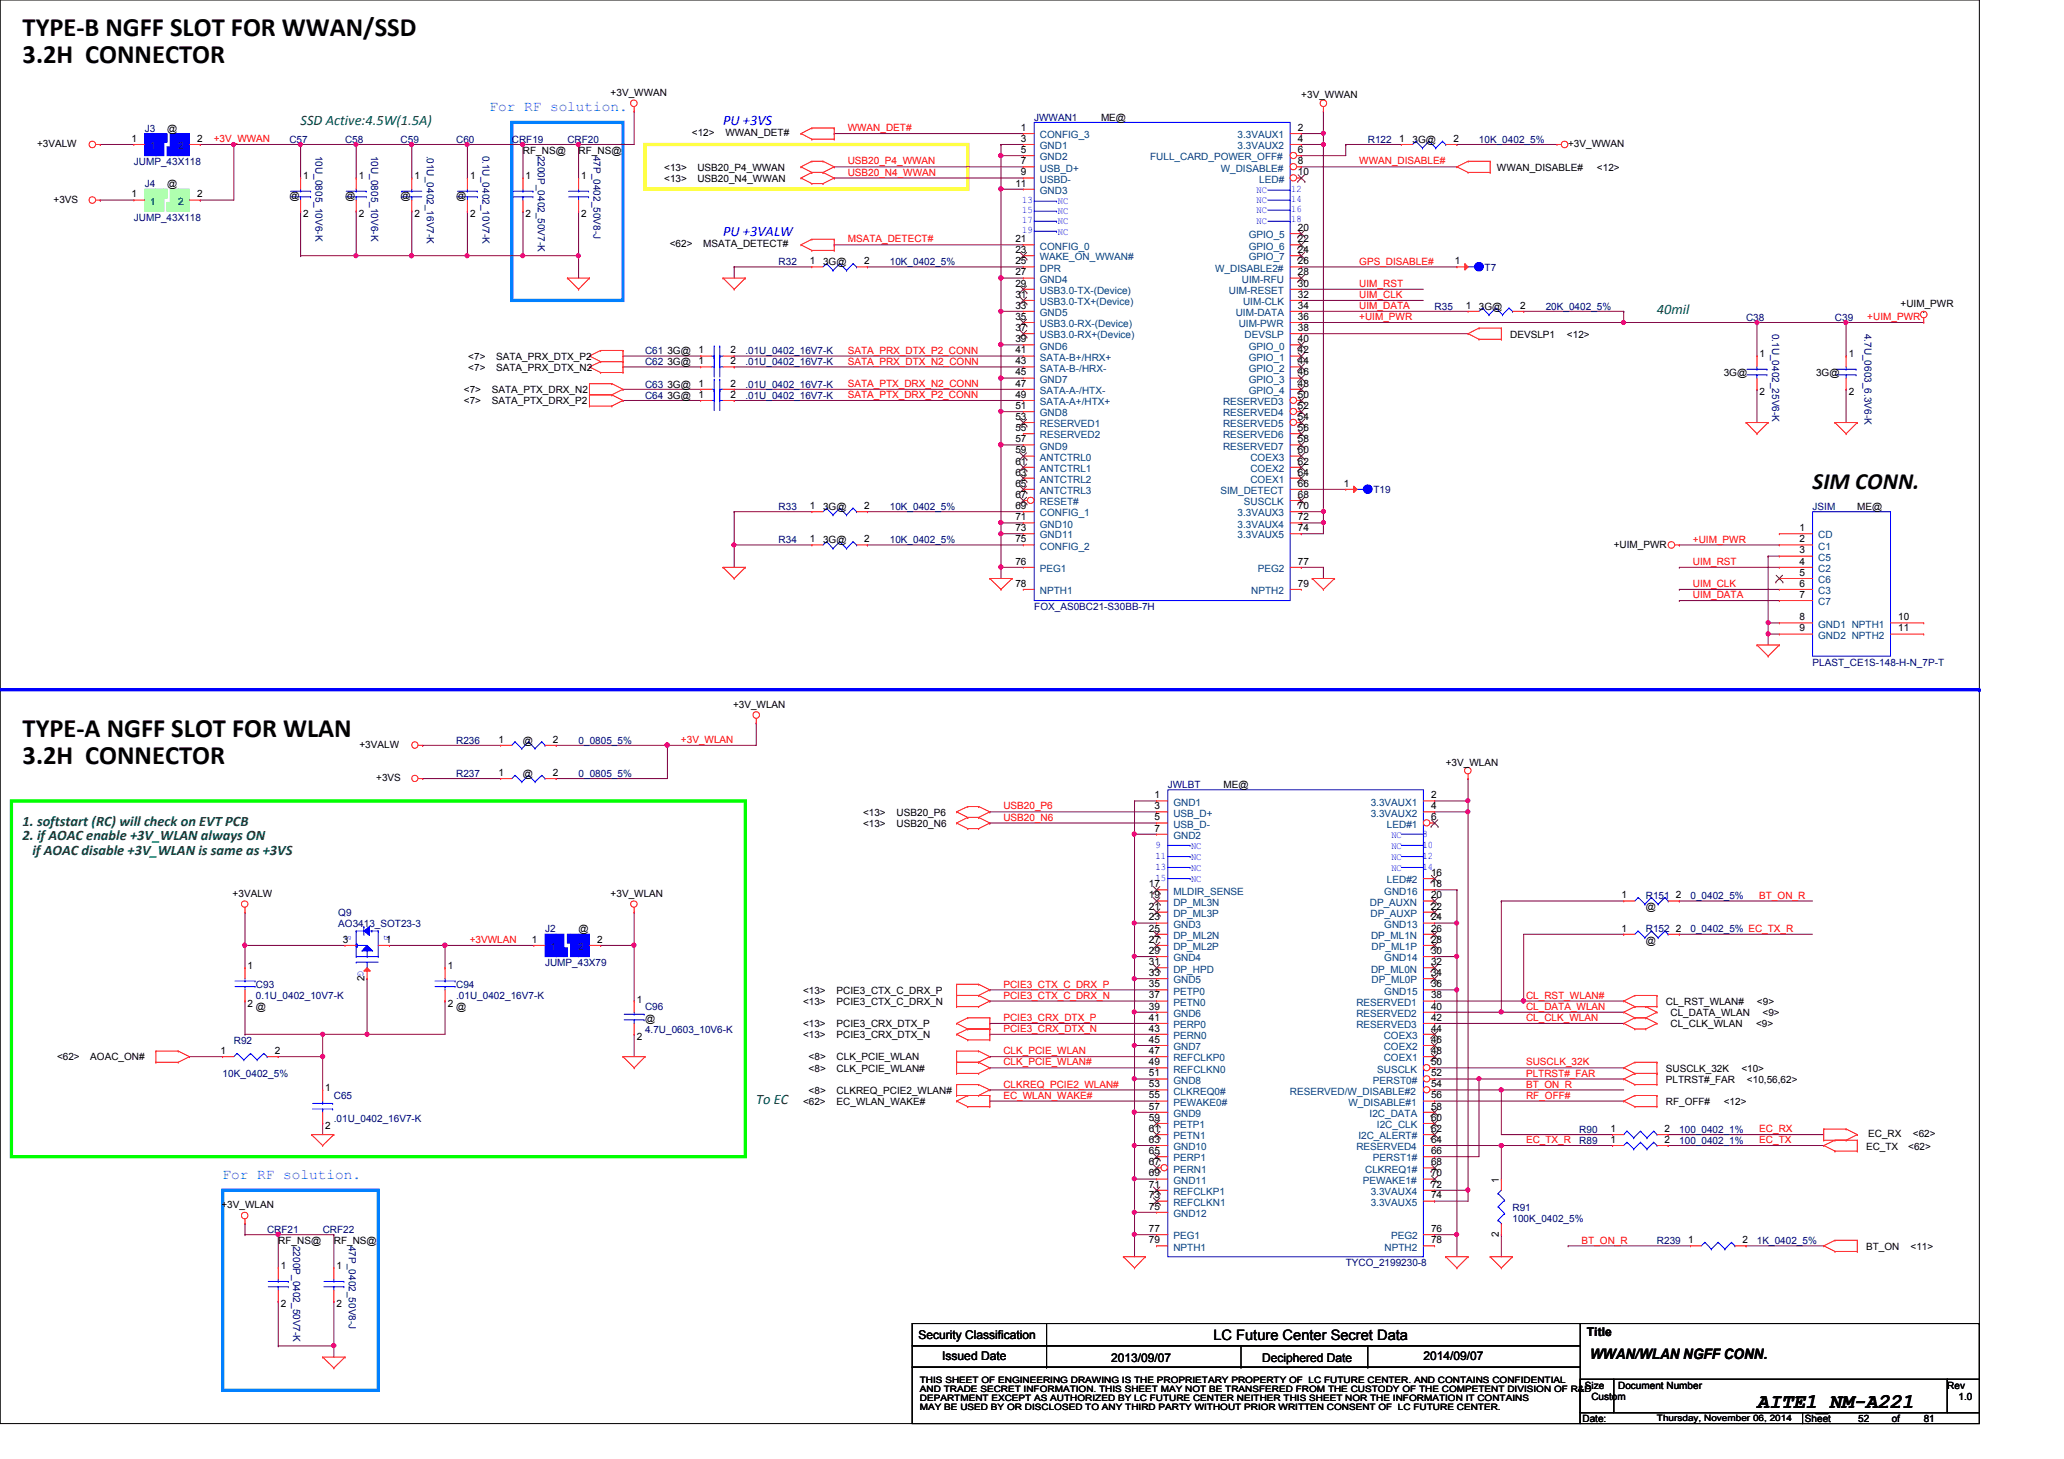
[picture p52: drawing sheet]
<svg xmlns="http://www.w3.org/2000/svg" width="297mm" height="210mm" viewBox="0 0 297 210" stroke-linecap="round" stroke-linejoin="round" font-family="sans-serif">
<defs><g id="words">
<g font-size="3.8">
<text x="3.3" y="5.2">TYPE-B NGFF SLOT FOR WWAN/SSD</text>
<text x="3.3" y="9.1">3.2H CONNECTOR</text>
<text x="3.3" y="106">TYPE-A NGFF SLOT FOR WLAN</text>
<text x="3.3" y="109.9">3.2H CONNECTOR</text>
</g>
<text font-size="3.3" x="260.9" y="70.4">SIM CONN.</text>
<text font-size="3" x="252.9" y="202.6">AITE1_NM-A221</text>
<g font-size="2.1" fill="#008000">
<text x="43.3" y="18">SSD Active:4.5W 1.5A</text>
<text x="238.5" y="45.2">40mil</text>
<text x="3.3" y="118.8">1. softstart (RC) will check on EVT PCB</text>
<text x="3.3" y="120.9">2. if AOAC enable +3V_WLAN always ON</text>
<text x="4.7" y="122.9">if AOAC disable +3V_WLAN is same as +3VS</text>
<text x="108.8" y="158.8">To EC</text>
</g>
<g font-size="2.1" fill="#0080ff">
<text x="70.4" y="16">For RF solution.</text>
<text x="32" y="169.6">For RF solution.</text>
</g>
<g font-size="2.1" fill="#00f">
<text x="104.1" y="18">PU +3VS</text>
<text x="104.1" y="34">PU +3VALW</text>
</g>
<g font-size="2.1">
<text x="174.6" y="192.8">LC Future Center Secret Data</text>
<text x="228.9" y="195.5">WWAN/WLAN NGFF CONN.</text>
</g>
<g font-size="1.7">
<text x="132.2" y="192.7">Security Classification</text>
<text x="135.6" y="195.7">Issued Date</text>
<text x="159.9" y="195.9">2013/09/07</text>
<text x="181.6" y="195.9">Deciphered Date</text>
<text x="204.8" y="195.7">2014/09/07</text>
<text x="228.4" y="192.2">Title</text>
</g>
<g font-size="1.4">
<text x="87.9" y="13.8">+3V_WWAN</text>
<text x="158.5" y="17.4">ME@</text>
<text x="187.3" y="14.1">+3V_WWAN</text>
<text x="5.3" y="21.2">+3VALW</text>
<text x="18.9" y="20.4">1</text>
<text x="24" y="19">@</text>
<text x="28.4" y="20.4">2</text>
<text x="75.3" y="22.1">RF_NS@</text>
<text x="83.3" y="22.1">RF_NS@</text>
<text x="99.6" y="19.6">&lt;12&gt;</text>
<text x="104.4" y="19.6">WWAN_DET#</text>
<text x="146.9" y="18.8">1</text>
<text x="146.9" y="20.4">3</text>
<text x="146.9" y="22">5</text>
<text x="146.9" y="23.6">7</text>
<text x="186.8" y="18.8">2</text>
<text x="186.8" y="20.4">4</text>
<text x="186.8" y="22">6</text>
<text x="186.8" y="23.6">8</text>
<text x="201.4" y="20.4">1</text>
<text x="203.3" y="20.6">3G@</text>
<text x="209.2" y="20.4">2</text>
<text x="225.7" y="21.2">+3V_WWAN</text>
<text x="7.7" y="29.2">+3VS</text>
<text x="18.9" y="28.4">1</text>
<text x="24" y="27">@</text>
<text x="28.4" y="28.4">2</text>
<text x="41.7" y="28.6">@</text>
<text x="43.6" y="25.8">1</text>
<text x="49.7" y="28.6">@</text>
<text x="51.6" y="25.8">1</text>
<text x="57.7" y="28.6">@</text>
<text x="59.6" y="25.8">1</text>
<text x="65.7" y="28.6">@</text>
<text x="67.6" y="25.8">1</text>
<text x="75.6" y="25.8">1</text>
<text x="83.6" y="25.8">1</text>
<text x="95.6" y="26.2">&lt;13&gt;</text>
<text x="95.6" y="24.6">&lt;13&gt;</text>
<text x="100.4" y="26.2">USB20_N4_WWAN</text>
<text x="100.4" y="24.6">USB20_P4_WWAN</text>
<text x="146.1" y="26.8">11</text>
<text x="146.9" y="25.2">9</text>
<text x="186.8" y="25.2">10</text>
<text x="215.4" y="24.6">WWAN_DISABLE#</text>
<text x="229.8" y="24.6">&lt;12&gt;</text>
<text x="43.6" y="31.2">2</text>
<text x="51.6" y="31.2">2</text>
<text x="59.6" y="31.2">2</text>
<text x="67.6" y="31.2">2</text>
<text x="75.6" y="31.2">2</text>
<text x="83.6" y="31.2">2</text>
<text x="96.4" y="35.6">&lt;62&gt;</text>
<text x="101.2" y="35.6">MSATA_DETECT#</text>
<text x="146.1" y="34.8">21</text>
<text x="186.8" y="33.2">20</text>
<text x="186.8" y="34.8">22</text>
<text x="116.5" y="38">1</text>
<text x="118.4" y="38.1">3G@</text>
<text x="124.4" y="38">2</text>
<text x="146.1" y="36.4">23</text>
<text x="146.1" y="38">25</text>
<text x="146.1" y="39.6">27</text>
<text x="146.1" y="41.2">29</text>
<text x="186.8" y="36.4">24</text>
<text x="186.8" y="38">26</text>
<text x="186.8" y="39.6">28</text>
<text x="186.8" y="41.2">30</text>
<text x="209.4" y="38">1</text>
<text x="146.1" y="42.8">31</text>
<text x="146.1" y="44.4">33</text>
<text x="146.1" y="46">35</text>
<text x="146.1" y="47.6">37</text>
<text x="186.8" y="42.8">32</text>
<text x="186.8" y="44.4">34</text>
<text x="186.8" y="46">36</text>
<text x="186.8" y="47.6">38</text>
<text x="210.9" y="44.4">1</text>
<text x="212.8" y="44.6">3G@</text>
<text x="218.8" y="44.4">2</text>
<text x="273.5" y="44.2">+UIM_PWR</text>
<text x="67.4" y="51.8">&lt;7&gt;</text>
<text x="67.4" y="53.4">&lt;7&gt;</text>
<text x="71.4" y="51.8">SATA_PRX_DTX_P2</text>
<text x="71.4" y="53.4">SATA_PRX_DTX_N2</text>
<text x="96.1" y="52.6">3G@</text>
<text x="96.1" y="51">3G@</text>
<text x="100.5" y="52.4">1</text>
<text x="100.5" y="50.8">1</text>
<text x="105.2" y="52.4">2</text>
<text x="105.2" y="50.8">2</text>
<text x="146.1" y="49.2">39</text>
<text x="146.1" y="50.8">41</text>
<text x="146.1" y="52.4">43</text>
<text x="186.8" y="49.2">40</text>
<text x="186.8" y="50.8">42</text>
<text x="186.8" y="52.4">44</text>
<text x="217.3" y="48.6">DEVSLP1</text>
<text x="225.5" y="48.6">&lt;12&gt;</text>
<text x="253.2" y="51.4">1</text>
<text x="266.1" y="51.4">1</text>
<text x="66.8" y="56.6">&lt;7&gt;</text>
<text x="66.8" y="58.2">&lt;7&gt;</text>
<text x="70.8" y="56.6">SATA_PTX_DRX_N2</text>
<text x="70.8" y="58.2">SATA_PTX_DRX_P2</text>
<text x="96.1" y="57.4">3G@</text>
<text x="96.1" y="55.8">3G@</text>
<text x="100.5" y="57.2">1</text>
<text x="100.5" y="55.6">1</text>
<text x="105.2" y="57.2">2</text>
<text x="105.2" y="55.6">2</text>
<text x="146.1" y="54">45</text>
<text x="146.1" y="55.6">47</text>
<text x="146.1" y="57.2">49</text>
<text x="146.1" y="58.8">51</text>
<text x="186.8" y="54">46</text>
<text x="186.8" y="55.6">48</text>
<text x="186.8" y="57.2">50</text>
<text x="186.8" y="58.8">52</text>
<text x="248.1" y="54.1">3G@</text>
<text x="253.2" y="56.9">2</text>
<text x="261.4" y="54.1">3G@</text>
<text x="266.1" y="56.9">2</text>
<text x="146.1" y="60.4">53</text>
<text x="146.1" y="62">55</text>
<text x="146.1" y="63.6">57</text>
<text x="146.1" y="65.2">59</text>
<text x="186.8" y="60.4">54</text>
<text x="186.8" y="62">56</text>
<text x="186.8" y="63.6">58</text>
<text x="186.8" y="65.2">60</text>
<text x="146.1" y="66.8">61</text>
<text x="146.1" y="68.4">63</text>
<text x="146.1" y="70">65</text>
<text x="146.1" y="71.6">67</text>
<text x="186.8" y="66.8">62</text>
<text x="186.8" y="68.4">64</text>
<text x="186.8" y="70">66</text>
<text x="186.8" y="71.6">68</text>
<text x="193.4" y="70">1</text>
<text x="116.5" y="73.2">1</text>
<text x="118.4" y="73.4">3G@</text>
<text x="124.4" y="73.2">2</text>
<text x="146.1" y="73.2">69</text>
<text x="146.1" y="74.8">71</text>
<text x="146.1" y="76.4">73</text>
<text x="186.8" y="73.2">70</text>
<text x="186.8" y="74.8">72</text>
<text x="186.8" y="76.4">74</text>
<text x="258.9" y="76.4">1</text>
<text x="267.3" y="73.4">ME@</text>
<text x="116.5" y="78">1</text>
<text x="118.4" y="78.1">3G@</text>
<text x="124.4" y="78">2</text>
<text x="146.1" y="78">75</text>
<text x="146.1" y="81.2">76</text>
<text x="186.8" y="81.2">77</text>
<text x="232.2" y="78.8">+UIM_PWR</text>
<text x="258.9" y="79.6">3</text>
<text x="258.9" y="81.2">4</text>
<text x="258.9" y="82.8">5</text>
<text x="258.9" y="78">2</text>
<text x="146.1" y="84.4">78</text>
<text x="186.8" y="84.4">79</text>
<text x="258.9" y="84.4">6</text>
<text x="258.9" y="86">7</text>
<text x="258.9" y="89.2">8</text>
<text x="273.2" y="89.2">10</text>
<text x="258.9" y="90.8">9</text>
<text x="273.2" y="90.8">11</text>
<text x="105.5" y="101.9">+3V_WLAN</text>
<text x="51.7" y="107.6">+3VALW</text>
<text x="71.8" y="106.8">1</text>
<text x="75.3" y="107">@</text>
<text x="79.5" y="106.8">2</text>
<text x="54.1" y="112.4">+3VS</text>
<text x="71.8" y="111.6">1</text>
<text x="75.3" y="111.8">@</text>
<text x="79.5" y="111.6">2</text>
<text x="176.1" y="113.4">ME@</text>
<text x="208.1" y="110.2">+3V_WLAN</text>
<text x="124.2" y="117.4">&lt;13&gt;</text>
<text x="124.2" y="119">&lt;13&gt;</text>
<text x="129" y="117.4">USB20_P6</text>
<text x="129" y="119">USB20_N6</text>
<text x="166.2" y="114.9">1</text>
<text x="166.2" y="116.4">3</text>
<text x="166.2" y="118">5</text>
<text x="166.2" y="119.6">7</text>
<text x="205.9" y="114.9">2</text>
<text x="205.9" y="116.4">4</text>
<text x="205.9" y="118">6</text>
<text x="33.5" y="129">+3VALW</text>
<text x="87.9" y="129">+3V_WLAN</text>
<text x="165.4" y="130.9">21</text>
<text x="165.4" y="127.6">17</text>
<text x="165.4" y="129.2">19</text>
<text x="205.9" y="129.2">20</text>
<text x="205.9" y="130.9">22</text>
<text x="205.9" y="126">16</text>
<text x="205.9" y="127.6">18</text>
<text x="233.4" y="129.2">1</text>
<text x="236.9" y="131">@</text>
<text x="241.2" y="129.2">2</text>
<text x="49.4" y="135.6">3</text>
<text x="55.5" y="135.6">1</text>
<text x="76.5" y="135.6">1</text>
<text x="83.3" y="134.2">@</text>
<text x="85.9" y="135.6">2</text>
<text x="165.4" y="132.4">23</text>
<text x="165.4" y="134">25</text>
<text x="165.4" y="135.6">27</text>
<text x="165.4" y="137.2">29</text>
<text x="205.9" y="132.4">24</text>
<text x="205.9" y="134">26</text>
<text x="205.9" y="135.6">28</text>
<text x="205.9" y="137.2">30</text>
<text x="233.4" y="134">1</text>
<text x="236.9" y="135.8">@</text>
<text x="241.2" y="134">2</text>
<text x="35.6" y="139.4">1</text>
<text x="52.4" y="141.1" transform="rotate(-90 52.4 141.1)">2</text>
<text x="64.4" y="139.4">1</text>
<text x="115.6" y="143">&lt;13&gt;</text>
<text x="120.4" y="143">PCIE3_CTX_C_DRX_P</text>
<text x="165.4" y="138.9">31</text>
<text x="165.4" y="140.4">33</text>
<text x="165.4" y="142">35</text>
<text x="165.4" y="143.6">37</text>
<text x="205.9" y="138.9">32</text>
<text x="205.9" y="140.4">34</text>
<text x="205.9" y="142">36</text>
<text x="205.9" y="143.6">38</text>
<text x="35.6" y="144.9">2</text>
<text x="36.8" y="145.4">@</text>
<text x="64.4" y="144.9">2</text>
<text x="65.7" y="145.4">@</text>
<text x="91.6" y="144.2">1</text>
<text x="91.6" y="149.7">2</text>
<text x="92.8" y="147">@</text>
<text x="115.6" y="144.6">&lt;13&gt;</text>
<text x="115.6" y="147.8">&lt;13&gt;</text>
<text x="115.6" y="149.4">&lt;13&gt;</text>
<text x="120.4" y="144.6">PCIE3_CTX_C_DRX_N</text>
<text x="120.4" y="147.8">PCIE3_CRX_DTX_P</text>
<text x="120.4" y="149.4">PCIE3_CRX_DTX_N</text>
<text x="165.4" y="145.2">39</text>
<text x="165.4" y="146.9">41</text>
<text x="165.4" y="148.4">43</text>
<text x="205.9" y="145.2">40</text>
<text x="205.9" y="146.9">42</text>
<text x="205.9" y="148.4">44</text>
<text x="239.7" y="144.6">CL_RST_WLAN#</text>
<text x="240.4" y="146.2">CL_DATA_WLAN</text>
<text x="240.4" y="147.8">CL_CLK_WLAN</text>
<text x="252.7" y="147.8">&lt;9&gt;</text>
<text x="252.9" y="144.6">&lt;9&gt;</text>
<text x="253.7" y="146.2">&lt;9&gt;</text>
<text x="8.2" y="152.6">&lt;62&gt;</text>
<text x="13" y="152.6">AOAC_ON#</text>
<text x="31.7" y="151.6">1</text>
<text x="39.5" y="151.6">2</text>
<text x="116.4" y="152.6">&lt;8&gt;</text>
<text x="116.4" y="154.2">&lt;8&gt;</text>
<text x="120.4" y="152.6">CLK_PCIE_WLAN</text>
<text x="120.4" y="154.2">CLK_PCIE_WLAN#</text>
<text x="165.4" y="150">45</text>
<text x="165.4" y="151.6">47</text>
<text x="165.4" y="153.2">49</text>
<text x="165.4" y="154.9">51</text>
<text x="205.9" y="150">46</text>
<text x="205.9" y="151.6">48</text>
<text x="205.9" y="153.2">50</text>
<text x="205.9" y="154.9">52</text>
<text x="239.7" y="154.2">SUSCLK_32K</text>
<text x="239.7" y="155.8">PLTRST#_FAR</text>
<text x="250.6" y="154.2">&lt;10&gt;</text>
<text x="251.4" y="155.8">&lt;10,56,62&gt;</text>
<text x="46.8" y="157">1</text>
<text x="115.6" y="159">&lt;62&gt;</text>
<text x="116.4" y="157.4">&lt;8&gt;</text>
<text x="120.4" y="157.4">CLKREQ_PCIE2_WLAN#</text>
<text x="120.4" y="159">EC_WLAN_WAKE#</text>
<text x="165.4" y="156.4">53</text>
<text x="165.4" y="158">55</text>
<text x="165.4" y="159.6">57</text>
<text x="165.4" y="161.2">59</text>
<text x="205.9" y="156.4">54</text>
<text x="205.9" y="158">56</text>
<text x="205.9" y="159.6">58</text>
<text x="205.9" y="161.2">60</text>
<text x="239.7" y="159">RF_OFF#</text>
<text x="248.1" y="159">&lt;12&gt;</text>
<text x="46.8" y="162.5">2</text>
<text x="165.4" y="162.9">61</text>
<text x="165.4" y="164.4">63</text>
<text x="165.4" y="166">65</text>
<text x="165.4" y="167.6">67</text>
<text x="205.9" y="162.9">62</text>
<text x="205.9" y="164.4">64</text>
<text x="205.9" y="166">66</text>
<text x="205.9" y="167.6">68</text>
<text x="231.8" y="162.9">1</text>
<text x="231.8" y="164.4">1</text>
<text x="239.6" y="162.9">2</text>
<text x="239.6" y="164.4">2</text>
<text x="268.6" y="165.4">EC_TX</text>
<text x="268.9" y="163.6">EC_RX</text>
<text x="274.6" y="165.4">&lt;62&gt;</text>
<text x="275.3" y="163.6">&lt;62&gt;</text>
<text x="31.9" y="173.9">+3V_WLAN</text>
<text x="165.4" y="169.2">69</text>
<text x="165.4" y="170.9">71</text>
<text x="165.4" y="172.4">73</text>
<text x="205.9" y="169.2">70</text>
<text x="205.9" y="170.9">72</text>
<text x="205.9" y="172.4">74</text>
<text x="215.7" y="170.1" transform="rotate(-90 215.7 170.1)">1</text>
<text x="40" y="179">RF_NS@</text>
<text x="48" y="179">RF_NS@</text>
<text x="165.4" y="174">75</text>
<text x="165.4" y="177.2">77</text>
<text x="165.4" y="178.9">79</text>
<text x="205.9" y="177.2">76</text>
<text x="205.9" y="178.9">78</text>
<text x="215.7" y="177.9" transform="rotate(-90 215.7 177.9)">2</text>
<text x="242.9" y="178.9">1</text>
<text x="250.8" y="178.9">2</text>
<text x="268.6" y="179.8">BT_ON</text>
<text x="275" y="179.8">&lt;11&gt;</text>
<text x="40.4" y="182.6">1</text>
<text x="48.4" y="182.6">1</text>
<text x="40.4" y="188.1">2</text>
<text x="48.4" y="188.1">2</text>
<text x="228.1" y="199.8">Size</text>
<text x="229" y="201.4">Custom</text>
<text x="232.9" y="199.8">Document Number</text>
<text x="280.2" y="199.8">Rev</text>
<text x="281.9" y="201.4">1.0</text>
<text x="227.7" y="204.6">Date:</text>
<text x="259.8" y="204.6">Sheet</text>
<text x="267.4" y="204.6">52</text>
<text x="272.2" y="204.6">of</text>
<text x="276.9" y="204.6">81</text>
</g>
<g font-size="1.4" fill="#000080">
<text x="148.8" y="17.4">JWWAN1</text>
<text x="19.3" y="23.7">JUMP_43X118</text>
<text x="20.8" y="19">J3</text>
<text x="41.7" y="20.6">C57</text>
<text x="45.4" y="22.4" transform="rotate(90 45.4 22.4)">10U_0805_10V6-K</text>
<text x="49.7" y="20.6">C58</text>
<text x="53.4" y="22.4" transform="rotate(90 53.4 22.4)">10U_0805_10V6-K</text>
<text x="57.7" y="20.6">C59</text>
<text x="61.4" y="22.4" transform="rotate(90 61.4 22.4)">.01U_0402_16V7-K</text>
<text x="65.7" y="20.6">C60</text>
<text x="69.4" y="22.4" transform="rotate(90 69.4 22.4)">0.1U_0402_10V7-K</text>
<text x="73.7" y="20.6">CRF19</text>
<text x="77.4" y="22.4" transform="rotate(90 77.4 22.4)">2200P_0402_50V7-K</text>
<text x="81.7" y="20.6">CRF20</text>
<text x="85.4" y="22.4" transform="rotate(90 85.4 22.4)">47P_0402_50V8-J</text>
<text x="196.8" y="20.6">R122</text>
<text x="212.8" y="20.6">10K_0402_5%</text>
<text x="20.8" y="27">J4</text>
<text x="19.3" y="31.7">JUMP_43X118</text>
<text x="112.1" y="38.1">R32</text>
<text x="128.1" y="38.1">10K_0402_5%</text>
<text x="213.7" y="38.9">T7</text>
<text x="206.5" y="44.6">R35</text>
<text x="222.5" y="44.6">20K_0402_5%</text>
<text x="251.3" y="46.1">C38</text>
<text x="264.1" y="46.1">C39</text>
<text x="92.8" y="52.6">C62</text>
<text x="92.8" y="51">C61</text>
<text x="107.3" y="52.6">.01U_0402_16V7-K</text>
<text x="107.3" y="51">.01U_0402_16V7-K</text>
<text x="255.1" y="48" transform="rotate(90 255.1 48)">0.1U_0402_25V6-K</text>
<text x="268.3" y="48" transform="rotate(90 268.3 48)">4.7U_0603_6.3V6-K</text>
<text x="92.8" y="57.4">C64</text>
<text x="92.8" y="55.8">C63</text>
<text x="107.3" y="57.4">.01U_0402_16V7-K</text>
<text x="107.3" y="55.8">.01U_0402_16V7-K</text>
<text x="197.7" y="71">T19</text>
<text x="112.1" y="73.4">R33</text>
<text x="128.1" y="73.4">10K_0402_5%</text>
<text x="260.9" y="73.4">JSIM</text>
<text x="112.1" y="78.1">R34</text>
<text x="128.1" y="78.1">10K_0402_5%</text>
<text x="148.8" y="87.8">FOX_AS0BC21-S30BB-7H</text>
<text x="260.9" y="95.8">PLAST_CE1S-148-H-N_7P-T</text>
<text x="65.7" y="107">R236</text>
<text x="83.3" y="107">0_0805_5%</text>
<text x="65.7" y="111.8">R237</text>
<text x="83.3" y="111.8">0_0805_5%</text>
<text x="168.1" y="113.4">JWLBT</text>
<text x="48.7" y="131.8">Q9</text>
<text x="236.9" y="129.4">R151</text>
<text x="243.3" y="129.4">0_0402_5%</text>
<text x="48.7" y="133.4">AO3413_SOT23-3</text>
<text x="78.4" y="134.2">J2</text>
<text x="236.9" y="134.2">R152</text>
<text x="243.3" y="134.2">0_0402_5% EC_TX_R</text>
<text x="36.8" y="142.2">C93</text>
<text x="36.8" y="143.8">0.1U_0402_10V7-K</text>
<text x="65.7" y="142.2">C94</text>
<text x="65.7" y="143.8">.01U_0402_16V7-K</text>
<text x="78.4" y="139">JUMP_43X79</text>
<text x="92.8" y="145.4">C96</text>
<text x="92.8" y="148.6">4.7U_0603_10V6-K</text>
<text x="32" y="155">10K_0402_5%</text>
<text x="33.7" y="150.2">R92</text>
<text x="48" y="158.2">C65</text>
<text x="48" y="161.4">.01U_0402_16V7-K</text>
<text x="227.3" y="163">R90</text>
<text x="227.3" y="164.6">R89</text>
<text x="241.7" y="163">100_0402_1%</text>
<text x="241.7" y="164.6">100_0402_1%</text>
<text x="38.4" y="177.4">CRF21</text>
<text x="42.2" y="179.2" transform="rotate(90 42.2 179.2)">2200P_0402_50V7-K</text>
<text x="46.4" y="177.4">CRF22</text>
<text x="50.2" y="179.2" transform="rotate(90 50.2 179.2)">47P_0402_50V8-J</text>
<text x="217.7" y="174.2">R91</text>
<text x="217.7" y="175.8">100K_0402_5%</text>
<text x="238.5" y="179">R239</text>
<text x="252.9" y="179">1K_0402_5%</text>
<text x="193.7" y="182.2">TYCO_2199230-8</text>
</g>
<g font-size="1.4" fill="#004080">
<text x="21.6" y="21.5">1</text>
<text x="25.7" y="21.5">2</text>
<text x="149.6" y="19.9">CONFIG_3</text>
<text x="149.6" y="21.5">GND1</text>
<text x="149.6" y="23.1">GND2</text>
<text x="165.5" y="23.1">FULL_CARD_POWER_OFF#</text>
<text x="178.1" y="19.9">3.3VAUX1</text>
<text x="178.1" y="21.5">3.3VAUX2</text>
<text x="21.6" y="29.5">1</text>
<text x="25.7" y="29.5">2</text>
<text x="149.6" y="24.7">USB_D+</text>
<text x="149.6" y="26.3">USBD-</text>
<text x="149.6" y="27.9">GND3</text>
<text x="175.7" y="24.7">W_DISABLE#</text>
<text x="181.2" y="26.3">LED#</text>
<text x="149.6" y="35.9">CONFIG_0</text>
<text x="179.7" y="34.3">GPIO_5</text>
<text x="179.7" y="35.9">GPIO_6</text>
<text x="149.6" y="37.5">WAKE_ON_WWAN#</text>
<text x="149.6" y="39.1">DPR</text>
<text x="149.6" y="40.7">GND4</text>
<text x="174.9" y="39.1">W_DISABLE2#</text>
<text x="178.7" y="40.7">UIM-RFU</text>
<text x="179.7" y="37.5">GPIO_7</text>
<text x="149.6" y="42.3">USB3.0-TX-(Device)</text>
<text x="149.6" y="43.9">USB3.0-TX+(Device)</text>
<text x="149.6" y="45.5">GND5</text>
<text x="149.6" y="47.1">USB3.0-RX-(Device)</text>
<text x="176.9" y="42.3">UIM-RESET</text>
<text x="177.8" y="45.5">UIM-DATA</text>
<text x="178.3" y="47.1">UIM-PWR</text>
<text x="178.9" y="43.9">UIM-CLK</text>
<text x="149.6" y="48.7">USB3.0-RX+(Device)</text>
<text x="149.6" y="50.3">GND6</text>
<text x="149.6" y="51.9">SATA-B+/HRX+</text>
<text x="149.6" y="53.5">SATA-B-/HRX-</text>
<text x="179.1" y="48.7">DEVSLP</text>
<text x="179.7" y="50.3">GPIO_0</text>
<text x="179.7" y="51.9">GPIO_1</text>
<text x="179.7" y="53.5">GPIO_2</text>
<text x="149.6" y="55.1">GND7</text>
<text x="149.6" y="56.7">SATA-A-/HTX-</text>
<text x="149.6" y="58.3">SATA-A+/HTX+</text>
<text x="149.6" y="59.9">GND8</text>
<text x="176" y="58.3">RESERVED3</text>
<text x="176" y="59.9">RESERVED4</text>
<text x="179.7" y="55.1">GPIO_3</text>
<text x="179.7" y="56.7">GPIO_4</text>
<text x="149.6" y="61.5">RESERVED1</text>
<text x="149.6" y="63.1">RESERVED2</text>
<text x="149.6" y="64.7">GND9</text>
<text x="176" y="61.5">RESERVED5</text>
<text x="176" y="63.1">RESERVED6</text>
<text x="176" y="64.7">RESERVED7</text>
<text x="149.6" y="66.3">ANTCTRL0</text>
<text x="149.6" y="67.9">ANTCTRL1</text>
<text x="149.6" y="69.5">ANTCTRL2</text>
<text x="149.6" y="71.1">ANTCTRL3</text>
<text x="175.6" y="71.1">SIM_DETECT</text>
<text x="180" y="66.3">COEX3</text>
<text x="180" y="67.9">COEX2</text>
<text x="180" y="69.5">COEX1</text>
<text x="149.6" y="72.7">RESET#</text>
<text x="149.6" y="74.3">CONFIG_1</text>
<text x="149.6" y="75.9">GND10</text>
<text x="149.6" y="77.5">GND11</text>
<text x="178.1" y="74.3">3.3VAUX3</text>
<text x="178.1" y="75.9">3.3VAUX4</text>
<text x="178.1" y="77.5">3.3VAUX5</text>
<text x="179" y="72.7">SUSCLK</text>
<text x="261.7" y="77.5">CD</text>
<text x="149.6" y="79.1">CONFIG_2</text>
<text x="149.6" y="82.3">PEG1</text>
<text x="181" y="82.3">PEG2</text>
<text x="261.7" y="80.7">C5</text>
<text x="261.7" y="82.3">C2</text>
<text x="261.7" y="83.9">C6</text>
<text x="261.7" y="79.1">C1</text>
<text x="149.6" y="85.5">NPTH1</text>
<text x="180.1" y="85.5">NPTH2</text>
<text x="261.7" y="85.5">C3</text>
<text x="261.7" y="87.1">C7</text>
<text x="261.7" y="90.3">GND1 NPTH1</text>
<text x="261.7" y="91.9">GND2 NPTH2</text>
<text x="168.9" y="115.9">GND1</text>
<text x="168.9" y="117.5">USB_D+</text>
<text x="168.9" y="119.1">USB_D-</text>
<text x="197.3" y="115.9">3.3VAUX1</text>
<text x="197.3" y="117.5">3.3VAUX2</text>
<text x="199.6" y="119.1">LED#1</text>
<text x="168.9" y="120.7">GND2</text>
<text x="168.9" y="131.9">DP_ML3P</text>
<text x="168.9" y="128.7">MLDIR_SENSE</text>
<text x="168.9" y="130.3">DP_ML3N</text>
<text x="197.1" y="130.3">DP_AUXN</text>
<text x="197.2" y="131.9">DP_AUXP</text>
<text x="199.2" y="128.7">GND16</text>
<text x="199.6" y="127.1">LED#2</text>
<text x="79.2" y="136.7">1</text>
<text x="83.2" y="136.7">2</text>
<text x="168.9" y="133.5">GND3</text>
<text x="168.9" y="135.1">DP_ML2N</text>
<text x="168.9" y="136.7">DP_ML2P</text>
<text x="197.3" y="135.1">DP_ML1N</text>
<text x="197.4" y="136.7">DP_ML1P</text>
<text x="199.2" y="133.5">GND13</text>
<text x="168.9" y="138.3">GND4</text>
<text x="168.9" y="139.9">DP_HPD</text>
<text x="168.9" y="141.5">GND5</text>
<text x="168.9" y="143.1">PETP0</text>
<text x="197.3" y="139.9">DP_ML0N</text>
<text x="197.4" y="141.5">DP_ML0P</text>
<text x="199.2" y="138.3">GND14</text>
<text x="199.2" y="143.1">GND15</text>
<text x="168.9" y="144.7">PETN0</text>
<text x="168.9" y="146.3">GND6</text>
<text x="168.9" y="147.9">PERP0</text>
<text x="168.9" y="149.5">PERN0</text>
<text x="195.2" y="144.7">RESERVED1</text>
<text x="195.2" y="146.3">RESERVED2</text>
<text x="195.2" y="147.9">RESERVED3</text>
<text x="199.1" y="149.5">COEX3</text>
<text x="168.9" y="151.1">GND7</text>
<text x="168.9" y="152.7">REFCLKP0</text>
<text x="168.9" y="154.3">REFCLKN0</text>
<text x="168.9" y="155.9">GND8</text>
<text x="197.6" y="155.9">PERST0#</text>
<text x="198.2" y="154.3">SUSCLK</text>
<text x="199.1" y="151.1">COEX2</text>
<text x="199.1" y="152.7">COEX1</text>
<text x="168.9" y="157.5">CLKREQ0#</text>
<text x="168.9" y="159.1">PEWAKE0#</text>
<text x="168.9" y="160.7">GND9</text>
<text x="185.6" y="157.5">RESERVED/W_DISABLE#2</text>
<text x="194.1" y="159.1">W_DISABLE#1</text>
<text x="197.1" y="160.7">I2C_DATA</text>
<text x="168.9" y="162.3">PETP1</text>
<text x="168.9" y="163.9">PETN1</text>
<text x="168.9" y="165.5">GND10</text>
<text x="168.9" y="167.1">PERP1</text>
<text x="195.2" y="165.5">RESERVED4</text>
<text x="195.5" y="163.9">I2C_ALERT#</text>
<text x="197.6" y="167.1">PERST1#</text>
<text x="198.2" y="162.3">I2C_CLK</text>
<text x="168.9" y="168.7">PERN1</text>
<text x="168.9" y="170.3">GND11</text>
<text x="168.9" y="171.9">REFCLKP1</text>
<text x="168.9" y="173.5">REFCLKN1</text>
<text x="196.1" y="170.3">PEWAKE1#</text>
<text x="196.5" y="168.7">CLKREQ1#</text>
<text x="197.3" y="171.9">3.3VAUX4</text>
<text x="197.3" y="173.5">3.3VAUX5</text>
<text x="168.9" y="175.1">GND12</text>
<text x="168.9" y="178.3">PEG1</text>
<text x="168.9" y="179.9">NPTH1</text>
<text x="199.3" y="179.9">NPTH2</text>
<text x="200.2" y="178.3">PEG2</text>
</g>
<g font-size="1.4" fill="#f00">
<text x="30.8" y="20.4">+3V_WWAN</text>
<text x="122" y="23.7">USB20_P4_WWAN</text>
<text x="122" y="18.9">WWAN_DET#</text>
<text x="195.6" y="23.7">WWAN_DISABLE#</text>
<text x="122" y="25.3">USB20_N4_WWAN</text>
<text x="122" y="34.9">MSATA_DETECT#</text>
<text x="195.6" y="38.1">GPS_DISABLE#</text>
<text x="195.6" y="41.3">UIM_RST</text>
<text x="195.6" y="42.9">UIM_CLK</text>
<text x="195.6" y="44.4">UIM_DATA</text>
<text x="195.6" y="46.1">+UIM_PWR</text>
<text x="268.7" y="46.1">+UIM_PWR</text>
<text x="122" y="52.5">SATA_PRX_DTX_N2_CONN</text>
<text x="122" y="50.9">SATA_PRX_DTX_P2_CONN</text>
<text x="122" y="57.3">SATA_PTX_DRX_P2_CONN</text>
<text x="122" y="55.7">SATA_PTX_DRX_N2_CONN</text>
<text x="243.6" y="78.1">+UIM_PWR</text>
<text x="243.6" y="81.3">UIM_RST</text>
<text x="243.6" y="86.1">UIM_DATA</text>
<text x="243.6" y="84.5">UIM_CLK</text>
<text x="98" y="106.9">+3V_WLAN</text>
<text x="144.4" y="116.5">USB20_P6</text>
<text x="144.4" y="118.1">USB20_N6</text>
<text x="253.2" y="129.3">BT_ON_R</text>
<text x="67.6" y="135.7">+3VWLAN</text>
<text x="144.4" y="142.1">PCIE3_CTX_C_DRX_P</text>
<text x="144.4" y="143.7">PCIE3_CTX_C_DRX_N</text>
<text x="219.6" y="143.7">CL_RST_WLAN#</text>
<text x="144.4" y="146.9">PCIE3_CRX_DTX_P</text>
<text x="144.4" y="148.5">PCIE3_CRX_DTX_N</text>
<text x="219.6" y="145.3">CL_DATA_WLAN</text>
<text x="219.6" y="146.9">CL_CLK_WLAN</text>
<text x="144.4" y="151.7">CLK_PCIE_WLAN</text>
<text x="144.4" y="153.3">CLK_PCIE_WLAN#</text>
<text x="219.6" y="154.9">PLTRST#_FAR</text>
<text x="219.6" y="153.3">SUSCLK_32K</text>
<text x="144.4" y="156.5">CLKREQ_PCIE2_WLAN#</text>
<text x="144.4" y="158.1">EC_WLAN_WAKE#</text>
<text x="219.6" y="158.1">RF_OFF#</text>
<text x="219.6" y="156.5">BT_ON_R</text>
<text x="219.6" y="164.5">EC_TX_R</text>
<text x="253.2" y="164.5">EC_TX</text>
<text x="253.2" y="162.9">EC_RX</text>
<text x="227.6" y="178.9">BT_ON_R</text>
</g>
<g font-size="1.4" fill="#00f">
<text x="147.1" y="29.2">13</text>
<text x="152.2" y="29.3">NC</text>
<text x="180.8" y="27.7">NC</text>
<text x="180.8" y="29.2">NC</text>
<text x="185.8" y="27.6">12</text>
<text x="185.8" y="29">14</text>
<text x="147.1" y="30.6">15</text>
<text x="147.1" y="32.1">17</text>
<text x="147.1" y="33.5">19</text>
<text x="152.2" y="30.8">NC</text>
<text x="152.2" y="32.2">NC</text>
<text x="152.2" y="33.8">NC</text>
<text x="180.8" y="30.6">NC</text>
<text x="180.8" y="32.2">NC</text>
<text x="185.8" y="30.5">16</text>
<text x="185.8" y="31.9">18</text>
<text x="166.3" y="122">9</text>
<text x="166.3" y="123.6">11</text>
<text x="166.3" y="125.2">13</text>
<text x="171.4" y="122.2">NC</text>
<text x="171.4" y="123.7">NC</text>
<text x="171.4" y="125.3">NC</text>
<text x="200.2" y="122.2">NC</text>
<text x="200.2" y="123.7">NC</text>
<text x="200.2" y="125.3">NC</text>
<text x="200.2" y="120.6">NC</text>
<text x="204.7" y="122">10</text>
<text x="204.7" y="123.6">12</text>
<text x="204.7" y="125.2">14</text>
<text x="204.7" y="120.4">8</text>
<text x="166.3" y="126.8">15</text>
<text x="171.4" y="127">NC</text>
<text x="49.7" y="134.6" transform="rotate(90 49.7 134.6)">S</text>
<text x="55.3" y="134.6" transform="rotate(90 55.3 134.6)">D</text>
<text x="51.5" y="139.7" transform="rotate(90 51.5 139.7)">G</text>
</g>
<g font-size="1.3">
<text x="132.4" y="199">THIS SHEET OF ENGINEERING DRAWING IS THE PROPRIETARY PROPERTY OF LC FUTURE CENTER. AND CONTAINS CONFIDENTIAL</text>
<text x="132.4" y="200.3">AND TRADE SECRET INFORMATION. THIS SHEET MAY NOT BE TRANSFERED FROM THE CUSTODY OF THE COMPETENT DIVISION OF R&amp;D</text>
<text x="132.4" y="201.6">DEPARTMENT EXCEPT AS AUTHORIZED BY LC FUTURE CENTER NEITHER THIS SHEET NOR THE INFORMATION IT CONTAINS</text>
<text x="132.4" y="202.9">MAY BE USED BY OR DISCLOSED TO ANY THIRD PARTY WITHOUT PRIOR WRITTEN CONSENT OF LC FUTURE CENTER.</text>
<text x="238.5" y="204.4">Thursday, November 06, 2014</text>
</g>
</g></defs>
<path d="M0 0h284.9v204.8h-284.9z" fill="none" stroke="#000" stroke-width=".14"/>
<path d="M0 99.2h284.9" fill="none" stroke="#00f" stroke-width=".47"/>
<circle cx="284.9" cy="99.2" r=".23" fill="#00f"/>
<path d="M276.9 44.8h.1" fill="none" stroke="#000" stroke-width=".14"/>
<path d="M92.8 20.8h46.5v6.4h-46.5z" fill="none" stroke="#ff0" stroke-width=".47"/>
<path d="M73.7 17.6h16v25.6h-16zM32 171.2h22.4v28.8h-22.4z" fill="none" stroke="#0080ff" stroke-width=".47"/>
<path d="M1.6 115.2h105.7v51.2h-105.7z" fill="none" stroke="#0f0" stroke-width=".47"/>
<path d="M190.5 19.2h.1M190.5 19.2v1.6M187.3 75.2h.1M187.3 75.2h3.2" fill="none" stroke="#800040" stroke-width=".14"/>
<circle cx="190.5" cy="19.2" r=".3" fill="#f0f"/>
<circle cx="190.5" cy="19.2" r=".3" fill="none" stroke="#f0f" stroke-width=".14"/>
<path d="M144.1 75.2h.1M144.1 75.2v1.6" fill="none" stroke="#800040" stroke-width=".14"/>
<circle cx="144" cy="75.2" r=".31" fill="#f0f"/>
<circle cx="144" cy="75.2" r=".31" fill="none" stroke="#f0f" stroke-width=".14"/>
<path d="M144.1 22.4h.1M144.1 22.4v4.8M144.1 64h.1M144.1 64v11.2" fill="none" stroke="#800040" stroke-width=".14"/>
<circle cx="144" cy="64" r=".32" fill="#f0f"/>
<circle cx="144" cy="64" r=".32" fill="none" stroke="#f0f" stroke-width=".14"/>
<path d="M190.5 16h.1M190.5 16v3.2M212.8 155.2h.1M212.8 155.2h20.9M206.5 171.2h.1M206.5 166.4h.1M206.5 171.2h4.8M206.5 166.4h6.3" fill="none" stroke="#800040" stroke-width=".14"/>
<circle cx="212.8" cy="155.2" r=".3" fill="#f0f"/>
<circle cx="212.8" cy="155.2" r=".3" fill="none" stroke="#f0f" stroke-width=".14"/>
<path d="M211.3 115.2h.1M211.3 115.2v1.6M206.5 155.2h.1M206.5 158.4h.1M206.5 155.2h6.3M206.5 158.4h27.2M212.8 155.2h.1M212.8 155.2v11.2" fill="none" stroke="#800040" stroke-width=".14"/>
<circle cx="211.2" cy="115.2" r=".3" fill="#f0f"/>
<circle cx="211.2" cy="115.2" r=".3" fill="none" stroke="#f0f" stroke-width=".14"/>
<path d="M206.5 115.2h.1M206.5 116.8h.1M206.5 116.8h4.8M211.3 112h.1M211.3 112v3.2h-4.8M206.5 128h.1M206.5 137.6h.1M206.5 132.8h.1M206.5 128h3.2M206.5 132.8h3.2M209.7 132.8h.1M209.7 132.8v4.8h-3.2" fill="none" stroke="#800040" stroke-width=".14"/>
<circle cx="209.6" cy="132.8" r=".3" fill="#f0f"/>
<circle cx="209.6" cy="132.8" r=".3" fill="none" stroke="#f0f" stroke-width=".14"/>
<path d="M209.7 128h.1M209.7 128v4.8M209.7 177.6h.1M209.7 177.6v3.2" fill="none" stroke="#800040" stroke-width=".14"/>
<circle cx="209.6" cy="177.6" r=".3" fill="#f0f"/>
<circle cx="209.6" cy="177.6" r=".3" fill="none" stroke="#f0f" stroke-width=".14"/>
<path d="M142.4 116.8h.1M142.4 118.4h.1M142.4 116.8h24.1M142.4 118.4h24.1M163.3 115.2h.1M163.3 115.2h3.2M163.3 120h.1M163.3 120h3.2" fill="none" stroke="#800040" stroke-width=".14"/>
<circle cx="163.2" cy="120" r=".31" fill="#f0f"/>
<circle cx="163.2" cy="120" r=".31" fill="none" stroke="#f0f" stroke-width=".14"/>
<path d="M163.3 132.8h.1M163.3 132.8h3.2" fill="none" stroke="#800040" stroke-width=".14"/>
<circle cx="163.2" cy="132.8" r=".3" fill="#f0f"/>
<circle cx="163.2" cy="132.8" r=".3" fill="none" stroke="#f0f" stroke-width=".14"/>
<path d="M163.3 140.8h.1M163.3 140.8h3.2" fill="none" stroke="#800040" stroke-width=".14"/>
<circle cx="163.2" cy="140.8" r=".3" fill="#f0f"/>
<circle cx="163.2" cy="140.8" r=".3" fill="none" stroke="#f0f" stroke-width=".14"/>
<path d="M163.3 145.6h.1M163.3 145.6h3.2" fill="none" stroke="#800040" stroke-width=".14"/>
<circle cx="163.2" cy="145.6" r=".3" fill="#f0f"/>
<circle cx="163.2" cy="145.6" r=".3" fill="none" stroke="#f0f" stroke-width=".14"/>
<path d="M163.3 150.4h.1M163.3 150.4h3.2" fill="none" stroke="#800040" stroke-width=".14"/>
<circle cx="163.2" cy="150.4" r=".3" fill="#f0f"/>
<circle cx="163.2" cy="150.4" r=".3" fill="none" stroke="#f0f" stroke-width=".14"/>
<path d="M163.3 155.2h.1M163.3 155.2h3.2" fill="none" stroke="#800040" stroke-width=".14"/>
<circle cx="163.2" cy="155.2" r=".3" fill="#f0f"/>
<circle cx="163.2" cy="155.2" r=".3" fill="none" stroke="#f0f" stroke-width=".14"/>
<path d="M163.3 160h.1M163.3 160h3.2" fill="none" stroke="#800040" stroke-width=".14"/>
<circle cx="163.2" cy="160" r=".31" fill="#f0f"/>
<circle cx="163.2" cy="160" r=".31" fill="none" stroke="#f0f" stroke-width=".14"/>
<path d="M163.3 164.8h.1M163.3 169.6h.1M163.3 164.8h3.2M163.3 169.6h3.2" fill="none" stroke="#800040" stroke-width=".14"/>
<circle cx="163.2" cy="169.6" r=".3" fill="#f0f"/>
<circle cx="163.2" cy="169.6" r=".3" fill="none" stroke="#f0f" stroke-width=".14"/>
<path d="M163.3 137.6h.1M163.3 120h.1M163.3 120v12.8M163.3 137.6v3.2M163.3 177.6h.1M163.3 164.8h.1M163.3 164.8v4.8M163.3 177.6v3.2" fill="none" stroke="#800040" stroke-width=".14"/>
<circle cx="163.2" cy="164.8" r=".3" fill="#f0f"/>
<circle cx="163.2" cy="164.8" r=".3" fill="none" stroke="#f0f" stroke-width=".14"/>
<g fill="none" stroke="#800040" stroke-width=".14">
<path d="M163.3 115.2h.1M163.3 115.2v4.8M163.3 155.2h.1M163.3 150.4h.1M163.3 145.6h.1M163.3 140.8h.1M163.3 140.8v24M163.3 160h.1M163.3 169.6h.1M163.3 174.4h.1M163.3 177.6h.1M163.3 169.6v4.8"/>
<path d="M163.3 174.4h3.2M163.3 177.6h3.2"/>
</g>
<circle cx="163.2" cy="177.6" r=".3" fill="#f0f"/>
<circle cx="163.2" cy="177.6" r=".3" fill="none" stroke="#f0f" stroke-width=".14"/>
<path d="M163.3 174.4h.1M163.3 174.4v3.2" fill="none" stroke="#800040" stroke-width=".14"/>
<circle cx="163.2" cy="174.4" r=".3" fill="#f0f"/>
<circle cx="163.2" cy="174.4" r=".3" fill="none" stroke="#f0f" stroke-width=".14"/>
<g fill="none" stroke="#800040" stroke-width=".14">
<path d="M163.3 137.6h.1M163.3 132.8h.1M163.3 137.6h3.2M163.3 132.8v4.8M142.4 156.8h.1M142.4 152h.1M142.4 153.6h.1M142.4 142.4h.1M142.4 144h.1M142.4 147.2h.1M142.4 148.8h.1M142.4 156.8h24.1"/>
<path d="M142.4 152h24.1M142.4 153.6h24.1M142.4 142.4h24.1M142.4 144h24.1M142.4 147.2h24.1M142.4 148.8h24.1M206.5 153.6h.1M206.5 153.6h27.2M216.1 177.6h.1M216.1 177.6v3.2"/>
</g>
<circle cx="163.2" cy="137.6" r=".3" fill="#f0f"/>
<circle cx="163.2" cy="137.6" r=".3" fill="none" stroke="#f0f" stroke-width=".14"/>
<path d="M209.7 142.4h.1M209.7 142.4v35.2" fill="none" stroke="#800040" stroke-width=".14"/>
<circle cx="209.6" cy="142.4" r=".3" fill="#f0f"/>
<circle cx="209.6" cy="142.4" r=".3" fill="none" stroke="#f0f" stroke-width=".14"/>
<path d="M211.3 116.8h.1M211.3 116.8v56h-4.8M206.5 177.6h.1M206.5 172.8h.1M206.5 177.6h3.2M211.3 171.2h.1" fill="none" stroke="#800040" stroke-width=".14"/>
<circle cx="211.2" cy="171.2" r=".3" fill="#f0f"/>
<circle cx="211.2" cy="171.2" r=".3" fill="none" stroke="#f0f" stroke-width=".14"/>
<circle cx="211.2" cy="116.8" r=".3" fill="#f0f"/>
<circle cx="211.2" cy="116.8" r=".3" fill="none" stroke="#f0f" stroke-width=".14"/>
<path d="M209.7 137.6h.1M209.7 137.6v4.8h-3.2M206.5 142.4h.1" fill="none" stroke="#800040" stroke-width=".14"/>
<circle cx="209.6" cy="137.6" r=".3" fill="#f0f"/>
<circle cx="209.6" cy="137.6" r=".3" fill="none" stroke="#f0f" stroke-width=".14"/>
<g fill="none" stroke="#800040" stroke-width=".14">
<path d="M187.3 19.2h.1M187.3 19.2h3.2M120.1 35.2h.1M120.1 35.2h27.2M187.3 20.8h.1M187.3 20.8h3.2M105.7 57.6h.1M105.7 52.8h.1M105.7 51.2h.1M105.7 56h.1M105.7 57.6h41.6M105.7 52.8h41.6"/>
<path d="M105.7 51.2h41.6M105.7 56h41.6M144.1 54.4h.1M144.1 54.4v4.8"/>
</g>
<circle cx="144" cy="54.4" r=".31" fill="#f0f"/>
<circle cx="144" cy="54.4" r=".31" fill="none" stroke="#f0f" stroke-width=".14"/>
<path d="M144.1 27.2h.1M144.1 27.2v12.8" fill="none" stroke="#800040" stroke-width=".14"/>
<circle cx="144" cy="27.2" r=".31" fill="#f0f"/>
<circle cx="144" cy="27.2" r=".31" fill="none" stroke="#f0f" stroke-width=".14"/>
<path d="M144.1 22.4h.1M144.1 22.4h3.2M190.5 75.2h.1M190.5 75.2v1.6M190.5 81.6h.1M190.5 81.6v1.6" fill="none" stroke="#800040" stroke-width=".14"/>
<circle cx="144" cy="22.4" r=".31" fill="#f0f"/>
<circle cx="144" cy="22.4" r=".31" fill="none" stroke="#f0f" stroke-width=".14"/>
<g fill="none" stroke="#800040" stroke-width=".14">
<path d="M144.1 27.2h.1M144.1 27.2h3.2M144.1 40h.1M144.1 44.8h.1M144.1 49.6h.1M144.1 54.4h.1M144.1 59.2h.1M144.1 40h3.2M144.1 44.8h3.2M144.1 49.6h3.2M144.1 54.4h3.2M144.1 59.2h3.2"/>
<path d="M144.1 40v4.8M144.1 76.8h.1M144.1 76.8h3.2"/>
</g>
<circle cx="144" cy="40" r=".32" fill="#f0f"/>
<circle cx="144" cy="40" r=".32" fill="none" stroke="#f0f" stroke-width=".14"/>
<path d="M144.1 44.8h.1M144.1 44.8v4.8" fill="none" stroke="#800040" stroke-width=".14"/>
<circle cx="144" cy="44.8" r=".31" fill="#f0f"/>
<circle cx="144" cy="44.8" r=".31" fill="none" stroke="#f0f" stroke-width=".14"/>
<path d="M144.1 49.6h.1M144.1 49.6v4.8" fill="none" stroke="#800040" stroke-width=".14"/>
<circle cx="144" cy="49.6" r=".31" fill="#f0f"/>
<circle cx="144" cy="49.6" r=".31" fill="none" stroke="#f0f" stroke-width=".14"/>
<path d="M144.1 76.8h.1M144.1 76.8v4.8" fill="none" stroke="#800040" stroke-width=".14"/>
<circle cx="144" cy="81.6" r=".31" fill="#f0f"/>
<circle cx="144" cy="81.6" r=".31" fill="none" stroke="#f0f" stroke-width=".14"/>
<circle cx="144" cy="76.8" r=".31" fill="#f0f"/>
<circle cx="144" cy="76.8" r=".31" fill="none" stroke="#f0f" stroke-width=".14"/>
<path d="M144.1 59.2h.1M144.1 59.2v4.8M144.1 75.2h.1M144.1 64h.1M144.1 75.2h3.2M144.1 64h3.2M144.1 81.6h.1M144.1 81.6v1.6" fill="none" stroke="#800040" stroke-width=".14"/>
<circle cx="144" cy="59.2" r=".31" fill="#f0f"/>
<circle cx="144" cy="59.2" r=".31" fill="none" stroke="#f0f" stroke-width=".14"/>
<path d="M187.3 73.6h.1M187.3 76.8h.1M187.3 73.6h3.2M187.3 76.8h3.2M190.5 73.6h.1M190.5 73.6v1.6" fill="none" stroke="#800040" stroke-width=".14"/>
<circle cx="190.5" cy="75.2" r=".3" fill="#f0f"/>
<circle cx="190.5" cy="75.2" r=".3" fill="none" stroke="#f0f" stroke-width=".14"/>
<circle cx="190.5" cy="73.6" r=".3" fill="#f0f"/>
<circle cx="190.5" cy="73.6" r=".3" fill="none" stroke="#f0f" stroke-width=".14"/>
<path d="M190.5 20.8h.1M190.5 20.8v52.8" fill="none" stroke="#800040" stroke-width=".14"/>
<circle cx="190.5" cy="20.8" r=".3" fill="#f0f"/>
<circle cx="190.5" cy="20.8" r=".3" fill="none" stroke="#f0f" stroke-width=".14"/>
<path d="M144.1 81.6h.1M144.1 81.6h3.2M187.3 81.6h.1M187.3 81.6h3.2M206.5 164.8h9.6M216.1 164.8h.1" fill="none" stroke="#800040" stroke-width=".14"/>
<circle cx="216.1" cy="164.8" r=".31" fill="#f0f"/>
<circle cx="216.1" cy="164.8" r=".31" fill="none" stroke="#f0f" stroke-width=".14"/>
<path d="M216.1 156.8h.1M216.1 156.8v6.4h16M216.1 156.8h17.6M216.1 164.8h.1M216.1 164.8v4.8M232.1 163.2h.1M240.1 164.8h.1M240.1 163.2h.1M240.1 164.8h22.4M240.1 163.2h22.4" fill="none" stroke="#800040" stroke-width=".14"/>
<circle cx="216.1" cy="156.8" r=".31" fill="#f0f"/>
<circle cx="216.1" cy="156.8" r=".31" fill="none" stroke="#f0f" stroke-width=".14"/>
<g fill="none" stroke="#800040" stroke-width=".14">
<path d="M120.1 19.2h.1M120.1 19.2h27.2M105.7 38.4h.1M105.7 38.4h11.1M120.1 25.6h.1M120.1 24h.1M120.1 25.6h27.2M120.1 24h27.2M124.8 38.4h.1M124.8 38.4h22.5M144.1 20.8h.1M144.1 20.8v1.6"/>
<path d="M144.1 20.8h3.2M89.7 51.2h.1M89.7 52.8h.1M89.7 56h.1M89.7 57.6h.1M89.7 51.2h11.1M89.7 52.8h11.1M89.7 56h11.1M89.7 57.6h11.1M187.3 48h.1M187.3 48h24M105.7 78.4h.1"/>
<path d="M105.7 78.4v3.2M124.8 78.4h.1M124.8 73.6h.1M124.8 78.4h22.5M124.8 73.6h22.5M206.5 156.8h.1M206.5 156.8h9.6"/>
</g>
<circle cx="105.6" cy="78.4" r=".3" fill="#f0f"/>
<circle cx="105.6" cy="78.4" r=".3" fill="none" stroke="#f0f" stroke-width=".14"/>
<g fill="none" stroke="#800040" stroke-width=".14">
<path d="M187.3 24h.1M187.3 22.4h.1M187.3 38.4h.1M187.3 24h22.4M187.3 38.4h22.4M193.7 20.8h.1M193.7 20.8h8M193.7 20.8v1.6h-6.4M209.7 20.8h.1M209.7 20.8h14.4M187.3 43.2h.1M187.3 41.6h.1"/>
<path d="M187.3 44.8h.1M187.3 43.2h17.5M187.3 41.6h17.5M187.3 44.8h24M219.3 44.8h.1M219.3 44.8h14.4M252.9 56h.1M252.9 46.4h.1M252.9 46.4v4.8M252.9 56v4.8M252.9 46.4h12.8M265.7 46.4h.1"/>
<path d="M265.7 56h.1M265.7 46.4v4.8M265.7 56v4.8M105.7 73.6h.1M105.7 78.4h.1M105.7 73.6h11.1M105.7 78.4h11.1M105.7 73.6v4.8"/>
</g>
<circle cx="252.9" cy="46.4" r=".3" fill="#f0f"/>
<circle cx="252.9" cy="46.4" r=".3" fill="none" stroke="#f0f" stroke-width=".14"/>
<path d="M233.7 46.4h.1M233.7 46.4h19.2" fill="none" stroke="#800040" stroke-width=".14"/>
<circle cx="233.6" cy="46.4" r=".3" fill="#f0f"/>
<circle cx="233.6" cy="46.4" r=".3" fill="none" stroke="#f0f" stroke-width=".14"/>
<path d="M265.7 46.4h.1M265.7 46.4h11.2" fill="none" stroke="#800040" stroke-width=".14"/>
<circle cx="265.6" cy="46.4" r=".3" fill="#f0f"/>
<circle cx="265.6" cy="46.4" r=".3" fill="none" stroke="#f0f" stroke-width=".14"/>
<g fill="none" stroke="#800040" stroke-width=".14">
<path d="M187.3 46.4h.1M233.7 44.8h.1M233.7 44.8v1.6h-46.4M241.7 78.4h.1M241.7 78.4h14.4M241.7 86.4h.1M241.7 84.8h.1M241.7 86.4h14.4M241.7 84.8h14.4M254.5 80h.1M254.5 91.2h.1M254.5 80v9.6"/>
<path d="M254.5 91.2v1.6M254.5 91.2h1.6"/>
</g>
<circle cx="254.5" cy="91.2" r=".3" fill="#f0f"/>
<circle cx="254.5" cy="91.2" r=".3" fill="none" stroke="#f0f" stroke-width=".14"/>
<path d="M254.5 89.6h.1M254.5 89.6h1.6M254.5 89.6v1.6" fill="none" stroke="#800040" stroke-width=".14"/>
<circle cx="254.5" cy="89.6" r=".3" fill="#f0f"/>
<circle cx="254.5" cy="89.6" r=".3" fill="none" stroke="#f0f" stroke-width=".14"/>
<path d="M105.7 38.4h.1M105.7 38.4v1.6M241.7 81.6h.1M241.7 81.6h14.4M254.5 80h.1M254.5 80h1.6M219.3 144h.1M219.3 144h14.4" fill="none" stroke="#800040" stroke-width=".14"/>
<circle cx="219.2" cy="144" r=".31" fill="#f0f"/>
<circle cx="219.2" cy="144" r=".31" fill="none" stroke="#f0f" stroke-width=".14"/>
<path d="M216.1 145.6h.1M216.1 145.6h17.6" fill="none" stroke="#800040" stroke-width=".14"/>
<circle cx="216.1" cy="145.6" r=".31" fill="#f0f"/>
<circle cx="216.1" cy="145.6" r=".31" fill="none" stroke="#f0f" stroke-width=".14"/>
<path d="M187.3 70.4h.1M187.3 70.4h6.4M206.5 147.2h.1M206.5 147.2h27.2M40 193.6h.1M40 193.6h8M48 193.6h.1M48 193.6v1.6" fill="none" stroke="#800040" stroke-width=".14"/>
<circle cx="48" cy="193.6" r=".31" fill="#f0f"/>
<circle cx="48" cy="193.6" r=".31" fill="none" stroke="#f0f" stroke-width=".14"/>
<path d="M35.3 177.6h.1M35.3 177.6h12.7M40 177.6h.1M40 177.6v4.8M48 177.6h.1M48 177.6v4.8M40 187.2h.1M40 187.2v6.4M48 187.2h.1M48 187.2v6.4" fill="none" stroke="#800040" stroke-width=".14"/>
<circle cx="40" cy="177.6" r=".31" fill="#f0f"/>
<circle cx="40" cy="177.6" r=".31" fill="none" stroke="#f0f" stroke-width=".14"/>
<path d="M67.3 36.8h.1M67.3 36.8h8M35.3 176h.1M35.3 176v1.6" fill="none" stroke="#800040" stroke-width=".14"/>
<circle cx="67.2" cy="36.8" r=".3" fill="#f0f"/>
<circle cx="67.2" cy="36.8" r=".3" fill="none" stroke="#f0f" stroke-width=".14"/>
<path d="M59.3 36.8h.1M59.3 36.8h8" fill="none" stroke="#800040" stroke-width=".14"/>
<circle cx="59.2" cy="36.8" r=".3" fill="#f0f"/>
<circle cx="59.2" cy="36.8" r=".3" fill="none" stroke="#f0f" stroke-width=".14"/>
<path d="M75.3 20.8h.1M75.3 20.8h8" fill="none" stroke="#800040" stroke-width=".14"/>
<circle cx="75.2" cy="20.8" r=".3" fill="#f0f"/>
<circle cx="75.2" cy="20.8" r=".3" fill="none" stroke="#f0f" stroke-width=".14"/>
<path d="M83.3 20.8h.1M83.3 20.8h8" fill="none" stroke="#800040" stroke-width=".14"/>
<circle cx="83.2" cy="20.8" r=".3" fill="#f0f"/>
<circle cx="83.2" cy="20.8" r=".3" fill="none" stroke="#f0f" stroke-width=".14"/>
<path d="M59.3 20.8h.1M59.3 20.8h8" fill="none" stroke="#800040" stroke-width=".14"/>
<circle cx="59.2" cy="20.8" r=".3" fill="#f0f"/>
<circle cx="59.2" cy="20.8" r=".3" fill="none" stroke="#f0f" stroke-width=".14"/>
<path d="M43.3 36.8h.1M43.3 20.8h.1M43.3 36.8h8M43.3 20.8h8M83.3 36.8h.1M83.3 36.8v3.2" fill="none" stroke="#800040" stroke-width=".14"/>
<circle cx="43.2" cy="20.8" r=".3" fill="#f0f"/>
<circle cx="43.2" cy="20.8" r=".3" fill="none" stroke="#f0f" stroke-width=".14"/>
<path d="M33.7 20.8h.1M33.7 20.8h9.6" fill="none" stroke="#800040" stroke-width=".14"/>
<circle cx="33.6" cy="20.8" r=".3" fill="#f0f"/>
<circle cx="33.6" cy="20.8" r=".3" fill="none" stroke="#f0f" stroke-width=".14"/>
<path d="M43.3 20.8h.1M43.3 20.8v4.8M51.3 20.8h.1M51.3 20.8h8M67.3 30.4h.1M67.3 30.4v6.4" fill="none" stroke="#800040" stroke-width=".14"/>
<circle cx="59.2" cy="20.8" r=".3" fill="#f0f"/>
<circle cx="59.2" cy="20.8" r=".3" fill="none" stroke="#f0f" stroke-width=".14"/>
<circle cx="51.2" cy="20.8" r=".3" fill="#f0f"/>
<circle cx="51.2" cy="20.8" r=".3" fill="none" stroke="#f0f" stroke-width=".14"/>
<path d="M43.3 30.4h.1M43.3 30.4v6.4M51.3 20.8h.1M51.3 36.8h.1M51.3 20.8v4.8M51.3 36.8h8" fill="none" stroke="#800040" stroke-width=".14"/>
<circle cx="59.2" cy="36.8" r=".3" fill="#f0f"/>
<circle cx="59.2" cy="36.8" r=".3" fill="none" stroke="#f0f" stroke-width=".14"/>
<circle cx="51.2" cy="36.8" r=".3" fill="#f0f"/>
<circle cx="51.2" cy="36.8" r=".3" fill="none" stroke="#f0f" stroke-width=".14"/>
<g fill="none" stroke="#800040" stroke-width=".14">
<path d="M91.3 16h.1M91.3 16v4.8M14.4 20.8h.1M14.4 28.8h.1M14.4 20.8h4.9M14.4 28.8h4.9M28.8 20.8h.1M28.8 28.8h.1M28.8 20.8h4.9M33.7 20.8h.1M33.7 20.8v8h-4.9M51.3 30.4h.1"/>
<path d="M51.3 30.4v6.4M59.3 20.8h.1M59.3 30.4h.1M59.3 20.8v4.8M59.3 30.4v6.4M67.3 20.8h.1M67.3 20.8v4.8M75.3 30.4h.1M75.3 36.8h.1M75.3 30.4v6.4M75.3 36.8h8"/>
</g>
<circle cx="83.2" cy="36.8" r=".3" fill="#f0f"/>
<circle cx="83.2" cy="36.8" r=".3" fill="none" stroke="#f0f" stroke-width=".14"/>
<circle cx="75.2" cy="36.8" r=".3" fill="#f0f"/>
<circle cx="75.2" cy="36.8" r=".3" fill="none" stroke="#f0f" stroke-width=".14"/>
<path d="M67.3 20.8h.1M67.3 20.8h8M75.3 20.8h.1M75.3 20.8v4.8M83.3 20.8h.1M83.3 30.4h.1M83.3 20.8v4.8M83.3 30.4v6.4" fill="none" stroke="#800040" stroke-width=".14"/>
<circle cx="67.2" cy="20.8" r=".3" fill="#f0f"/>
<circle cx="67.2" cy="20.8" r=".3" fill="none" stroke="#f0f" stroke-width=".14"/>
<g fill="none" stroke="#800040" stroke-width=".14">
<path d="M35.3 136h.1M35.3 136v3.2M56 136h.1M56 136h8M64 136h.1M64 136v3.2M91.3 131.2h.1M91.3 131.2v4.8M35.3 144h.1M35.3 148.8h.1M35.3 144v4.8M35.3 148.8h11.1"/>
<path d="M46.4 148.8h.1M46.4 148.8v3.2M52.8 148.8h.1M52.8 140.8h.1M52.8 140.8v8M64 144h.1M64 144v4.8h-11.2M91.3 148.8h.1M91.3 148.8v3.2"/>
</g>
<circle cx="52.8" cy="148.8" r=".3" fill="#f0f"/>
<circle cx="52.8" cy="148.8" r=".3" fill="none" stroke="#f0f" stroke-width=".14"/>
<path d="M46.4 148.8h.1M46.4 148.8h6.4" fill="none" stroke="#800040" stroke-width=".14"/>
<circle cx="46.4" cy="148.8" r=".3" fill="#f0f"/>
<circle cx="46.4" cy="148.8" r=".3" fill="none" stroke="#f0f" stroke-width=".14"/>
<path d="M35.3 136h.1M35.3 131.2h.1M35.3 136h14.4M35.3 131.2v4.8" fill="none" stroke="#800040" stroke-width=".14"/>
<circle cx="35.2" cy="136" r=".31" fill="#f0f"/>
<circle cx="35.2" cy="136" r=".31" fill="none" stroke="#f0f" stroke-width=".14"/>
<path d="M27.3 152h.1M27.3 152h4.7M46.4 152h.1M46.4 152v4.8M46.4 161.6h.1M46.4 161.6v1.6" fill="none" stroke="#800040" stroke-width=".14"/>
<circle cx="46.4" cy="152" r=".31" fill="#f0f"/>
<circle cx="46.4" cy="152" r=".31" fill="none" stroke="#f0f" stroke-width=".14"/>
<path d="M64 136h.1M64 136h12.8M40 152h.1M40 152h6.4" fill="none" stroke="#800040" stroke-width=".14"/>
<circle cx="64" cy="136" r=".32" fill="#f0f"/>
<circle cx="64" cy="136" r=".32" fill="none" stroke="#f0f" stroke-width=".14"/>
<path d="M86.4 136h.1M86.4 136h4.9M91.3 136h.1M91.3 136v8" fill="none" stroke="#800040" stroke-width=".14"/>
<circle cx="91.2" cy="136" r=".31" fill="#f0f"/>
<circle cx="91.2" cy="136" r=".31" fill="none" stroke="#f0f" stroke-width=".14"/>
<g fill="none" stroke="#800040" stroke-width=".14">
<path d="M80 112h.1M80 107.2h.1M80 112h16.1M80 107.2h16.1M216.1 129.6h.1M216.1 129.6h17.6M216.1 129.6v16h-9.6M233.7 134.4h.1M233.7 134.4h-14.4v9.6M241.7 134.4h.1M241.7 129.6h.1M241.7 134.4h19.2"/>
<path d="M241.7 129.6h19.2M206.5 145.6h.1M206.5 144h.1M206.5 144h12.8M219.3 144h.1M216.1 164.8h16M232.1 164.8h.1"/>
</g>
<circle cx="96" cy="107.2" r=".31" fill="#f0f"/>
<circle cx="96" cy="107.2" r=".31" fill="none" stroke="#f0f" stroke-width=".14"/>
<path d="M60.8 112h.1M60.8 107.2h.1M60.8 112h11.2M60.8 107.2h11.2M96.1 107.2h.1M108.8 104h.1M108.8 104v3.2h-12.7" fill="none" stroke="#800040" stroke-width=".14"/>
<circle cx="96" cy="107.2" r=".31" fill="#f0f"/>
<circle cx="96" cy="107.2" r=".31" fill="none" stroke="#f0f" stroke-width=".14"/>
<path d="M96.1 107.2h.1M96.1 107.2v4.8M142.4 158.4h.1M142.4 158.4h24.1M225.7 179.2h.1M225.7 179.2h17.6M251.3 179.2h.1M251.3 179.2h11.2" fill="none" stroke="#800040" stroke-width=".14"/>
<g fill="none" stroke="#f00" stroke-width=".14">
<path d="M91.3 16h.1M91.3 15.4v.6M115.3 19.2h.1M115.3 19.2l1.5 .8M116.8 18.4h.1M116.8 18.4l-1.5 .8M116.8 18.4h3.3M120.1 18.4h.1M120.1 18.4v1.6M147.3 19.2h.1M147.3 19.2h1.5M190.5 16h.1"/>
<path d="M190.5 15.4v.6M13.8 20.8h.6M13.8 28.8h.6M14.4 20.8h.1M14.4 28.8h.1M115.3 25.6h.1M115.3 24h.1M115.3 35.2h.1M115.3 25.6l1.5 .8M115.3 24l1.5 .8M115.3 35.2l1.5 .8M116.8 24.8h.1"/>
<path d="M116.8 26.4h.1M116.8 23.2h.1M116.8 20h.1M116.8 34.4h.1M116.8 36h.1M116.8 24.8h1.6M116.8 24.8l-1.5 .8M116.8 26.4h1.6M116.8 23.2h1.6M116.8 23.2l-1.5 .8M116.8 20h3.3M116.8 34.4l-1.5 .8"/>
<path d="M116.8 34.4h3.3M116.8 36h3.3M118.4 24.8h.1M118.4 26.4h.1M118.4 23.2h.1M118.4 24.8l1.7 .8M118.4 23.2l1.7 .8M120.1 25.6h.1M120.1 24h.1M120.1 20h.1M120.1 34.4h.1M120.1 36h.1"/>
<path d="M120.1 25.6l-1.7 .8M120.1 24l-1.7 .8M120.1 34.4v1.6M147.3 20.8h.1M147.3 22.4h.1M147.3 24h.1M147.3 25.6h.1M147.3 27.2h.1M147.3 35.2h.1M147.3 36.8h.1M147.3 38.4h.1M147.3 20.8h1.5"/>
<path d="M147.3 22.4h1.5M147.3 24h1.5M147.3 25.6h1.5M147.3 27.2h1.5M147.3 35.2h1.5M147.3 36.8h1.5M147.3 38.4h1.5M209.7 24h.1M209.7 24l1.6 .8M211.3 23.2h.1M211.3 24.8h.1M211.3 24.8h3.2"/>
<path d="M211.3 23.2h3.2M211.3 23.2l-1.6 .8M214.5 24.8h.1M214.5 23.2h.1M214.5 23.2v1.6M224.1 20.8h.1M224.1 20.8h.6M81.7 40h.1M81.7 40h3.1M81.7 40l1.6 1.6M83.3 41.6h.1M84.8 55.2h.1"/>
<path d="M84.8 56.8h.1M84.8 58.4h.1M84.8 51.2h.1M84.8 52.8h.1M84.8 40h.1M84.8 55.2h3.2M84.8 55.2v3.2M84.8 56.8h3.2M84.8 58.4h3.2M84.8 51.2l1.6 .8M84.8 52.8l1.6 .8M84.8 40l-1.5 1.6"/>
<path d="M86.4 50.4h.1M86.4 52h.1M86.4 53.6h.1M86.4 50.4l-1.6 .8M86.4 50.4h3.3M86.4 52h3.3M86.4 52l-1.6 .8M86.4 53.6h3.3M88 55.2h.1M88 56.8h.1M88 58.4h.1M88 55.2l1.7 .8"/>
<path d="M88 56.8l1.7 .8M89.7 56h.1M89.7 57.6h.1M89.7 50.4h.1M89.7 52h.1M89.7 53.6h.1M89.7 56l-1.7 .8M89.7 57.6l-1.7 .8M89.7 50.4v3.2M104.1 40h.1M104.1 40h3.2M104.1 40l1.6 1.6"/>
<path d="M105.7 41.6h.1M107.3 40h.1M107.3 40l-1.6 1.6M147.3 40h.1M147.3 41.6h.1M147.3 43.2h.1M147.3 44.8h.1M147.3 46.4h.1M147.3 48h.1M147.3 49.6h.1M147.3 51.2h.1M147.3 52.8h.1"/>
<path d="M147.3 54.4h.1M147.3 56h.1M147.3 57.6h.1M147.3 59.2h.1M147.3 40h1.5M147.3 41.6h1.5M147.3 43.2h1.5M147.3 44.8h1.5M147.3 46.4h1.5M147.3 48h1.5M147.3 49.6h1.5M147.3 51.2h1.5"/>
<path d="M147.3 52.8h1.5M147.3 54.4h1.5M147.3 56h1.5M147.3 57.6h1.5M147.3 59.2h1.5M211.3 48h.1M211.3 48l1.5 .8M212.8 47.2h.1M212.8 48.8h.1M212.8 47.2l-1.5 .8M212.8 47.2h3.3M212.8 48.8h3.3"/>
<path d="M216.1 47.2h.1M216.1 48.8h.1M216.1 47.2v1.6M276.9 46.4h.1M276.9 45.8v.6M147.3 60.8h.1M147.3 62.4h.1M147.3 64h.1M147.3 65.6h.1M147.3 67.2h.1M147.3 68.8h.1M147.3 70.4h.1"/>
<path d="M147.3 60.8h1.5M147.3 62.4h1.5M147.3 64h1.5M147.3 65.6h1.5M147.3 67.2h1.5M147.3 68.8h1.5M147.3 70.4h1.5M241 78.4h.7M241.7 78.4h.1M251.3 60.8h.1M251.3 60.8h3.2M251.3 60.8l1.6 1.6"/>
<path d="M252.9 62.4h.1M254.5 60.8h.1M254.5 60.8l-1.6 1.6M264.1 60.8h.1M264.1 60.8h3.2M264.1 60.8l1.6 1.6M265.7 62.4h.1M267.3 60.8h.1M267.3 60.8l-1.6 1.6M104.1 81.6h.1M104.1 81.6h3.2M104.1 81.6l1.6 1.6"/>
<path d="M105.7 83.2h.1M107.3 81.6h.1M107.3 81.6l-1.6 1.6M142.4 83.2h.1M142.4 83.2h3.3M142.4 83.2l1.7 1.6M144.1 84.8h.1M145.7 83.2h.1M145.7 83.2l-1.6 1.6M188.8 83.2h.1M188.8 83.2h3.3M188.8 83.2l1.7 1.6"/>
<path d="M190.5 84.8h.1M192.1 83.2h.1M192.1 83.2l-1.6 1.6M252.9 92.8h.1M252.9 92.8h3.2M252.9 92.8l1.6 1.6M254.5 94.4h.1M256.1 92.8h.1M256.1 92.8l-1.6 1.6M60.2 112h.6M60.2 107.2h.6M60.8 112h.1"/>
<path d="M60.8 107.2h.1M108.8 104h.1M108.8 103.4v.6M137.7 116.8h.1M137.7 118.4h.1M137.7 116.8l1.6 .8M137.7 118.4l1.6 .8M139.3 116h.1M139.3 117.6h.1M139.3 119.2h.1M139.3 116l-1.6 .8M139.3 116h1.5"/>
<path d="M139.3 117.6h1.5M139.3 117.6l-1.6 .8M139.3 119.2h1.5M140.8 116h.1M140.8 117.6h.1M140.8 119.2h.1M140.8 116l1.6 .8M140.8 117.6l1.6 .8M142.4 116.8h.1M142.4 118.4h.1M142.4 116.8l-1.6 .8M142.4 118.4l-1.6 .8"/>
<path d="M211.3 112h.1M211.3 111.4v.6M35.3 131.2h.1M35.3 130.6v.6M91.3 131.2h.1M91.3 130.6v.6M22.4 152.8h.1M22.4 151.2h.1M22.4 152.8h3.3M22.4 151.2h3.3M22.4 151.2v1.6M25.7 151.2h.1"/>
<path d="M25.7 152.8h.1M25.7 151.2l1.6 .8M27.3 152h.1M27.3 152l-1.6 .8M46.4 156.8h.1M46.4 156.8v1.6M89.7 152h.1M89.7 152h3.1M89.7 152l1.6 1.6M91.3 153.6h.1M92.8 152h.1M92.8 152l-1.5 1.6"/>
<path d="M137.7 151.2h.1M137.7 152.8h.1M137.7 154.4h.1M137.7 141.6h.1M137.7 143.2h.1M137.7 144.8h.1M137.7 147.2h.1M137.7 148.8h.1M137.7 156h.1M137.7 157.6h.1M137.7 158.4h.1M137.7 152.8h3.1"/>
<path d="M137.7 154.4h3.1M137.7 151.2h3.1M137.7 141.6v3.2M137.7 151.2v3.2M137.7 156v1.6M137.7 141.6h3.1M137.7 143.2h3.1M137.7 144.8h3.1M137.7 147.2l1.6 .8M137.7 148.8l1.6 .8M137.7 156h3.1M137.7 157.6h4.7"/>
<path d="M137.7 158.4l1.6 .8M139.3 146.4h.1M139.3 148h.1M139.3 149.6h.1M139.3 157.6h.1M139.3 159.2h.1M139.3 146.4l-1.6 .8M139.3 146.4h3.1M139.3 148h3.1M139.3 148l-1.6 .8M139.3 149.6h3.1M139.3 159.2h3.1"/>
<path d="M139.3 157.6l-1.6 .8M140.8 151.2h.1M140.8 152.8h.1M140.8 154.4h.1M140.8 141.6h.1M140.8 143.2h.1M140.8 144.8h.1M140.8 156h.1M140.8 157.6h.1M140.8 151.2l1.6 .8M140.8 152.8l1.6 .8M140.8 141.6l1.6 .8"/>
<path d="M140.8 143.2l1.6 .8M140.8 156l1.6 .8M142.4 152h.1M142.4 153.6h.1M142.4 142.4h.1M142.4 144h.1M142.4 146.4h.1M142.4 148h.1M142.4 149.6h.1M142.4 156.8h.1M142.4 157.6h.1M142.4 159.2h.1"/>
<path d="M142.4 152l-1.6 .8M142.4 153.6l-1.6 .8M142.4 142.4l-1.6 .8M142.4 144l-1.6 .8M142.4 146.4v3.2M142.4 157.6v1.6M142.4 156.8l-1.6 .8M233.7 153.6h.1M233.7 155.2h.1M233.7 158.4h.1M233.7 144h.1M233.7 145.6h.1"/>
<path d="M233.7 147.2h.1M233.7 153.6l1.6 .8M233.7 155.2l1.6 .8M233.7 158.4l1.6 .8M233.7 144l1.6 .8M233.7 145.6l1.6 .8M233.7 147.2l1.6 .8M235.3 152.8h.1M235.3 154.4h.1M235.3 156h.1M235.3 157.6h.1M235.3 159.2h.1"/>
<path d="M235.3 143.2h.1M235.3 144.8h.1M235.3 146.4h.1M235.3 148h.1M235.3 152.8l-1.6 .8M235.3 152.8h3.2M235.3 154.4h3.2M235.3 143.2h3.2M235.3 144.8h3.2M235.3 146.4h1.6M235.3 148h1.6M235.3 154.4l-1.6 .8"/>
<path d="M235.3 156h3.2M235.3 157.6l-1.6 .8M235.3 157.6h3.2M235.3 159.2h3.2M235.3 143.2l-1.6 .8M235.3 144.8l-1.6 .8M235.3 146.4l-1.6 .8M236.9 144.8h.1M236.9 146.4h.1M236.9 148h.1M236.9 144.8l1.6 .8M236.9 146.4l1.6 .8"/>
<path d="M238.5 152.8h.1M238.5 154.4h.1M238.5 156h.1M238.5 157.6h.1M238.5 159.2h.1M238.5 143.2h.1M238.5 144.8h.1M238.5 145.6h.1M238.5 147.2h.1M238.5 143.2v1.6M238.5 152.8v3.2M238.5 157.6v1.6"/>
<path d="M238.5 145.6l-1.6 .8M238.5 147.2l-1.6 .8M35.3 176h.1M35.3 175.4v.6M44.8 163.2h.1M44.8 163.2h3.2M44.8 163.2l1.6 1.6M46.4 164.8h.1M46.4 161.6h.1M46.4 160v1.6M48 163.2h.1M48 163.2l-1.6 1.6"/>
<path d="M243.3 179.2h.1M243.3 179.2h1.6M249.7 179.2h1.6M251.3 179.2h.1M262.5 164.8h.1M262.5 162.4h.1M262.5 164h.1M262.5 179.2h.1M262.5 164h4.8M262.5 164.8l1.6 .8M262.5 162.4h3.2M262.5 162.4v1.6"/>
<path d="M262.5 179.2l1.6 .8M264.1 164h.1M264.1 165.6h.1M264.1 178.4h.1M264.1 164l-1.6 .8M264.1 165.6h3.2M264.1 178.4l-1.6 .8M264.1 178.4h3.2M265.7 162.4h.1M265.7 164h.1M265.7 162.4l1.6 .8M267.3 164h.1"/>
<path d="M267.3 165.6h.1M267.3 163.2h.1M267.3 178.4h.1M267.3 164v1.6M267.3 178.4v1.6M267.3 163.2l-1.6 .8M46.4 195.2h.1M46.4 195.2h3.3M46.4 195.2l1.6 1.6M48 196.8h.1M48 182.4h.1M48 187.2h.1"/>
<path d="M48 182.4v1.6M48 185.6v1.6M49.7 195.2h.1M49.7 195.2l-1.7 1.6M161.7 180.8h.1M161.7 180.8h3.1M161.7 180.8l1.6 1.6M163.3 182.4h.1M164.8 180.8h.1M164.8 180.8l-1.5 1.6M208.1 180.8h.1M208.1 180.8h3.2"/>
<path d="M208.1 180.8l1.6 1.6M209.7 182.4h.1M211.3 180.8h.1M211.3 180.8l-1.6 1.6M214.5 180.8h.1M214.5 180.8h3.2M214.5 180.8l1.6 1.6M216.1 182.4h.1M217.7 180.8h.1M217.7 180.8l-1.6 1.6M264.1 180h.1M264.1 180h3.2"/>
<path d="M267.3 180h.1"/>
<circle cx="91.2" cy="14.9" r=".47"/>
<circle cx="190.4" cy="14.9" r=".47"/>
<circle cx="13.3" cy="20.8" r=".47"/>
<circle cx="13.3" cy="28.8" r=".47"/>
<circle cx="225.2" cy="20.8" r=".47"/>
<circle cx="276.8" cy="45.2" r=".47"/>
<circle cx="240.5" cy="78.4" r=".47"/>
<circle cx="59.7" cy="107.2" r=".46"/>
<circle cx="59.7" cy="112" r=".45"/>
<circle cx="108.8" cy="102.9" r=".47"/>
<circle cx="211.2" cy="110.9" r=".47"/>
<circle cx="35.2" cy="130.1" r=".46"/>
<circle cx="91.2" cy="130.1" r=".46"/>
<circle cx="35.2" cy="174.9" r=".47"/>
</g>
<g fill="none" stroke="#000" stroke-width=".14">
<path d="M131.3 190.4h96.1v3.2h-96.1zM131.3 193.6h96.1v3.1h-96.1zM131.3 196.7h96.1v8.1h-96.1zM150.6 193.6h.1M150.6 196.7h.1M150.6 190.4v6.3M178.6 196.7h.1M178.6 193.6v3.1M196.8 196.7h.1M196.8 193.6v3.1M227.3 190.4h57.6M227.4 198.4h4.8v4.8h-4.8z"/>
<path d="M232.2 198.4h48v4.8h-48zM280.2 198.4h4.7v4.8h-4.7zM284.9 190.4h.1M284.9 190.4v8M227.4 203.2h32v1.6h-32zM259.4 203.2h25.5v1.6h-25.5z"/>
</g>
<g fill="none" stroke="#00f" stroke-width=".14">
<path d="M148.8 17.6h36.9v68.8h-36.9zM148.8 31.8h3.3M148.8 29h3.3M148.8 30.4h3.3M148.8 33.3h3.3M152.1 29h.1M152.1 30.4h.1M152.1 31.8h.1M152.1 33.3h.1M182.5 27.3h3.2M182.5 28.8h3.2M182.5 30.2h3.2"/>
<path d="M182.5 31.8h3.2M185.7 27.3h.1M185.7 28.8h.1M185.7 30.2h.1M185.7 31.8h.1M45 159.6h2.9M45 158.7h2.9M46.4 158.7h.1M46.4 159.6h.1M46.4 158.4v.3M46.4 159.6v.4M47.9 159.6h.1"/>
<path d="M47.9 158.7h.1M245.4 178.7h.1M245.4 178.7l-.5 .5M245.4 178.7l.9 1M246.3 179.7h.1M247.3 178.7h.1M247.3 178.7l-1 1M247.3 178.7l.9 1M248.2 179.7h.1M249.2 178.7h.1M249.2 178.7l-1 1M249.2 178.7l.5 .5"/>
<path d="M249.7 179.2h.1M46.6 185.1h2.9M46.6 184.4h2.9M48 184.4h.1M48 185.1h.1M48 184v.4M48 185.1v.5M49.5 185.1h.1M49.5 184.4h.1"/>
</g>
<g fill="none" stroke="#804000" stroke-width=".14">
<path d="M146.8 37.3h.1M146.8 36.3l1 1M147.7 36.3l-.9 1M147.8 37.3h.1M146.8 42.1h.1M146.8 43.7h.1M146.8 46.9h.1M146.8 48.5h.1M146.8 41.1l1 1M146.8 42.8l1 .9M146.8 45.9l1 1M146.8 47.5l1 1"/>
<path d="M147.7 41.1l-.9 1M147.7 42.8l-.9 .9M147.7 45.9l-.9 1M147.7 47.5l-.9 1M147.8 42.1h.1M147.8 43.7h.1M147.8 46.9h.1M147.8 48.5h.1M146.8 61.3h.1M146.8 66.1h.1M146.8 67.7h.1M146.8 69.3h.1"/>
<path d="M146.8 70.9h.1M146.8 60.3l1 1M146.8 65.2l1 .9M146.8 66.8l1 .9M146.8 68.3l1 1M146.8 69.9l1 1M147.7 60.3l-.9 1M147.7 65.2l-.9 .9M147.7 66.8l-.9 .9M147.7 68.3l-.9 1M147.7 69.9l-.9 1M147.8 61.3h.1"/>
<path d="M147.8 66.1h.1M147.8 67.7h.1M147.8 69.3h.1M147.8 70.9h.1"/>
</g>
<circle cx="148.3" cy="72" r=".46" fill="#fff"/>
<g fill="none" stroke="#f00" stroke-width=".14">
<path d="M185.7 19.2h1.6M187.3 19.2h.1M185.7 20.8h1.6M187.3 20.8h.1M147.3 72h.1M147.3 73.6h.1M147.3 75.2h.1M147.3 76.8h.1M147.3 78.4h.1M147.3 72h.6M147.3 73.6h1.5M147.3 75.2h1.5"/>
<path d="M147.3 76.8h1.5M147.3 78.4h1.5"/>
<circle cx="148.3" cy="72" r=".46"/>
</g>
<path d="M146.8 72.5h.1M146.8 71.5l1 1M147.7 71.5l-.9 1M147.8 72.5h.1" fill="none" stroke="#804000" stroke-width=".14"/>
<circle cx="186.1" cy="22.4" r=".46" fill="#fff"/>
<g fill="none" stroke="#f00" stroke-width=".14">
<path d="M186.6 22.4h.7M187.3 22.4h.1"/>
<circle cx="186.1" cy="22.4" r=".46"/>
</g>
<circle cx="186.1" cy="24" r=".46" fill="#fff"/>
<g fill="none" stroke="#f00" stroke-width=".14">
<path d="M186.6 24h.7M187.3 24h.1"/>
<circle cx="186.1" cy="24" r=".46"/>
</g>
<circle cx="186.1" cy="25.6" r=".46" fill="#fff"/>
<g fill="none" stroke="#f00" stroke-width=".14">
<path d="M185.7 33.6h1.6M185.7 35.2h1.6M185.7 36.8h1.6M185.7 38.4h1.6M186.6 25.6h.7M187.3 25.6h.1M187.3 33.6h.1M187.3 35.2h.1M187.3 36.8h.1M187.3 38.4h.1M185.7 40h1.6M185.7 41.6h1.6"/>
<path d="M185.7 43.2h1.6M185.7 44.8h1.6M185.7 46.4h1.6M185.7 48h1.6M185.7 49.6h1.6M185.7 51.2h1.6M185.7 52.8h1.6M185.7 54.4h1.6M185.7 56h1.6M187.3 40h.1M187.3 41.6h.1M187.3 43.2h.1"/>
<path d="M187.3 44.8h.1M187.3 46.4h.1M187.3 48h.1M187.3 49.6h.1M187.3 51.2h.1M187.3 52.8h.1M187.3 54.4h.1M187.3 56h.1"/>
<circle cx="186.1" cy="25.6" r=".46"/>
</g>
<g fill="none" stroke="#804000" stroke-width=".14">
<path d="M186.8 26.1h.1M186.8 34.1h.1M186.8 35.7h.1M186.8 37.3h.1M186.8 25.1l1 1M186.8 33.1l1 1M186.8 34.8l1 .9M186.8 36.3l1 1M186.8 39.5l1 1M187.7 25.1l-.9 1M187.7 33.1l-.9 1M187.7 34.8l-.9 .9"/>
<path d="M187.7 36.3l-.9 1M187.7 39.5l-.9 1M187.8 26.1h.1M187.8 34.1h.1M187.8 35.7h.1M187.8 37.3h.1M186.8 40.5h.1M186.8 50.1h.1M186.8 51.7h.1M186.8 53.3h.1M186.8 54.9h.1M186.8 56.5h.1"/>
<path d="M186.8 49.1l1 1M186.8 50.8l1 .9M186.8 52.3l1 1M186.8 53.9l1 1M186.8 55.5l1 1M187.7 49.1l-.9 1M187.7 50.8l-.9 .9M187.7 52.3l-.9 1M187.7 53.9l-.9 1M187.7 55.5l-.9 1M187.8 40.5h.1M187.8 50.1h.1"/>
<path d="M187.8 51.7h.1M187.8 53.3h.1M187.8 54.9h.1M187.8 56.5h.1"/>
</g>
<circle cx="186.1" cy="57.6" r=".46" fill="#fff"/>
<g fill="none" stroke="#f00" stroke-width=".14">
<path d="M186.6 57.6h.7M187.3 57.6h.1"/>
<circle cx="186.1" cy="57.6" r=".46"/>
</g>
<path d="M186.8 58.1h.1M186.8 57.1l1 1M187.7 57.1l-.9 1M187.8 58.1h.1" fill="none" stroke="#804000" stroke-width=".14"/>
<circle cx="186.1" cy="59.2" r=".46" fill="#fff"/>
<g fill="none" stroke="#f00" stroke-width=".14">
<path d="M186.6 59.2h.7M187.3 59.2h.1"/>
<circle cx="186.1" cy="59.2" r=".46"/>
</g>
<path d="M186.8 59.7h.1M186.8 58.8l1 .9M187.7 58.8l-.9 .9M187.8 59.7h.1" fill="none" stroke="#804000" stroke-width=".14"/>
<circle cx="186.1" cy="60.8" r=".46" fill="#fff"/>
<g fill="none" stroke="#f00" stroke-width=".14">
<path d="M100.8 52.8h.1M100.8 52.8h1.6M104.1 52.8h1.6M105.7 52.8h.1M185.7 62.4h1.6M185.7 64h1.6M185.7 65.6h1.6M185.7 67.2h1.6M185.7 68.8h1.6M185.7 70.4h1.6M185.7 72h1.6M185.7 73.6h1.6"/>
<path d="M185.7 75.2h1.6M185.7 76.8h1.6M186.6 60.8h.7M187.3 60.8h.1M187.3 62.4h.1M187.3 64h.1M187.3 65.6h.1M187.3 67.2h.1M187.3 68.8h.1M187.3 70.4h.1M187.3 72h.1M187.3 73.6h.1"/>
<path d="M187.3 75.2h.1M187.3 76.8h.1M147.3 81.6h.1M147.3 84.8h.1M147.3 81.6h1.5M147.3 84.8h1.5M185.7 81.6h1.6M185.7 84.8h1.6M187.3 81.6h.1M187.3 84.8h.1M72 112h.1M72 112h1.7"/>
<path d="M78.4 112h1.6M80 112h.1"/>
<circle cx="186.1" cy="60.8" r=".46"/>
</g>
<g fill="none" stroke="#804000" stroke-width=".14">
<path d="M186.8 61.3h.1M186.8 62.9h.1M186.8 64.5h.1M186.8 66.1h.1M186.8 67.7h.1M186.8 69.3h.1M186.8 72.5h.1M186.8 60.3l1 1M186.8 61.9l1 1M186.8 63.5l1 1M186.8 65.2l1 .9M186.8 66.8l1 .9"/>
<path d="M186.8 68.3l1 1M186.8 71.5l1 1M187.7 60.3l-.9 1M187.7 61.9l-.9 1M187.7 63.5l-.9 1M187.7 65.2l-.9 .9M187.7 66.8l-.9 .9M187.7 68.3l-.9 1M187.7 71.5l-.9 1M187.8 61.3h.1M187.8 62.9h.1M187.8 64.5h.1"/>
<path d="M187.8 66.1h.1M187.8 67.7h.1M187.8 69.3h.1M187.8 72.5h.1"/>
</g>
<g fill="none" stroke="#00f" stroke-width=".14">
<path d="M102.4 52.8h.4M102.8 52.8h.1M102.8 51.4h.1M102.8 51.4v2.8M103.6 51.4h.1M103.6 52.8h.1M103.6 52.8h.5M103.6 51.4v2.8M74.1 111.5h.1M74.1 111.5l-.4 .5M74.1 111.5l1 1M75.1 112.5h.1"/>
<path d="M76.1 111.5h.1M76.1 111.5l-1 1M76.1 111.5l.9 1M77 112.5h.1M78 111.5h.1M78 111.5l-1 1M78 111.5l.4 .5M78.4 112h.1"/>
</g>
<circle cx="196.9" cy="70.4" r=".63" fill="#00f"/>
<g fill="none" stroke="#00f" stroke-width=".14">
<path d="M195.3 70.4h.9M196.2 70.4h.1"/>
<circle cx="196.9" cy="70.4" r=".63"/>
</g>
<path d="M194.8 69.9l.5 .5-.5 .5z" fill="#f00"/>
<g fill="none" stroke="#f00" stroke-width=".14">
<path d="M193.7 70.4h.1M193.7 70.4h1.6M194.8 69.9l.5 .5-.5 .5zM166.5 115.2h.1M166.5 116.8h.1M166.5 118.4h.1M166.5 115.2h1.6M166.5 116.8h1.6M166.5 118.4h1.6M166.5 120h.1M166.5 131.2h.1M166.5 132.8h.1"/>
<path d="M166.5 134.4h.1M166.5 136h.1M166.5 137.6h.1M166.5 139.2h.1M166.5 120h1.6M166.5 131.2h1.6M166.5 132.8h1.6M166.5 134.4h1.6M166.5 136h1.6M166.5 137.6h1.6M166.5 139.2h1.6M166.5 140.8h.1"/>
<path d="M166.5 142.4h.1M166.5 144h.1M166.5 145.6h.1M166.5 147.2h.1M166.5 148.8h.1M166.5 150.4h.1M166.5 152h.1M166.5 153.6h.1M166.5 155.2h.1M166.5 156.8h.1M166.5 158.4h.1M166.5 140.8h1.6"/>
<path d="M166.5 142.4h1.6M166.5 144h1.6M166.5 145.6h1.6M166.5 147.2h1.6M166.5 148.8h1.6M166.5 150.4h1.6M166.5 152h1.6M166.5 153.6h1.6M166.5 155.2h1.6M166.5 156.8h1.6M166.5 158.4h1.6M166.5 160h.1"/>
<path d="M166.5 161.6h.1M166.5 163.2h.1M166.5 164.8h.1M166.5 166.4h.1M166.5 160h1.6M166.5 161.6h1.6M166.5 163.2h1.6M166.5 164.8h1.6M166.5 166.4h1.6"/>
</g>
<g fill="none" stroke="#00f" stroke-width=".14">
<path d="M168.1 113.6h36.7v67.2h-36.7zM168.1 121.6h3.2M168.1 123.2h3.2M168.1 124.8h3.2M168.1 126.4h3.2M171.3 121.6h.1M171.3 123.2h.1M171.3 124.8h.1M171.3 126.4h.1M201.7 121.6h3.1M201.7 123.2h3.1M201.7 124.8h3.1"/>
<path d="M201.7 120h3.1M204.8 120h.1M204.8 121.6h.1M204.8 123.2h.1M204.8 124.8h.1"/>
</g>
<g fill="none" stroke="#804000" stroke-width=".14">
<path d="M165.9 131.7h.1M165.9 134.9h.1M165.9 136.5h.1M165.9 139.7h.1M166 130.8l1 .9M166 133.9l1 1M166 135.6l1 .9M166 138.8l1 .9M166.9 130.8l-1 .9M166.9 133.9l-1 1M166.9 135.6l-1 .9M166.9 138.8l-1 .9"/>
<path d="M167 131.7h.1M167 134.9h.1M167 136.5h.1M167 139.7h.1M165.9 162.1h.1M165.9 163.7h.1M165.9 166.9h.1M166 161.2l1 .9M166 162.8l1 .9M166 165.9l1 1M166.9 161.2l-1 .9M166.9 162.8l-1 .9"/>
<path d="M166.9 165.9l-1 1M167 162.1h.1M167 163.7h.1M167 166.9h.1"/>
</g>
<circle cx="167.6" cy="168" r=".46" fill="#fff"/>
<g fill="none" stroke="#f00" stroke-width=".14">
<path d="M204.8 115.2h1.7M204.8 116.8h1.7M206.5 115.2h.1M206.5 116.8h.1M166.5 168h.1M166.5 169.6h.1M166.5 171.2h.1M166.5 172.8h.1M166.5 174.4h.1M166.5 168h.6M166.5 169.6h1.6M166.5 171.2h1.6"/>
<path d="M166.5 172.8h1.6M166.5 174.4h1.6"/>
<circle cx="167.6" cy="168" r=".46"/>
</g>
<path d="M165.9 168.5h.1M165.9 171.7h.1M165.9 173.3h.1M166 167.6l1 .9M166 170.8l1 .9M166 172.3l1 1M166.9 167.6l-1 .9M166.9 170.8l-1 .9M166.9 172.3l-1 1M167 168.5h.1M167 171.7h.1M167 173.3h.1" fill="none" stroke="#804000" stroke-width=".14"/>
<circle cx="205.3" cy="118.4" r=".46" fill="#fff"/>
<g fill="none" stroke="#f00" stroke-width=".14">
<path d="M205.8 118.4h.7M206.5 118.4h.1M204.8 129.6h1.7M204.8 131.2h1.7M204.8 132.8h1.7M204.8 134.4h1.7M204.8 136h1.7M204.8 137.6h1.7M204.8 139.2h1.7M206.5 129.6h.1M206.5 131.2h.1M206.5 132.8h.1"/>
<path d="M206.5 134.4h.1M206.5 136h.1M206.5 137.6h.1M206.5 139.2h.1M204.8 140.8h1.7M204.8 142.4h1.7M204.8 144h1.7M204.8 145.6h1.7M204.8 147.2h1.7M204.8 148.8h1.7M204.8 150.4h1.7M204.8 152h1.7"/>
<path d="M206.5 140.8h.1M206.5 142.4h.1M206.5 144h.1M206.5 145.6h.1M206.5 147.2h.1M206.5 148.8h.1M206.5 150.4h.1M206.5 152h.1"/>
<circle cx="205.3" cy="118.4" r=".46"/>
</g>
<g fill="none" stroke="#804000" stroke-width=".14">
<path d="M205.9 118.9h.1M206 117.9l1 1M206.9 117.9l-1 1M207 118.9h.1M205.9 130.1h.1M205.9 131.7h.1M205.9 134.9h.1M205.9 136.5h.1M205.9 139.7h.1M206 129.2l1 .9M206 130.8l1 .9M206 133.9l1 1"/>
<path d="M206 135.6l1 .9M206 138.8l1 .9M206.9 129.2l-1 .9M206.9 130.8l-1 .9M206.9 133.9l-1 1M206.9 135.6l-1 .9M206.9 138.8l-1 .9M207 130.1h.1M207 131.7h.1M207 134.9h.1M207 136.5h.1M207 139.7h.1"/>
<path d="M205.9 141.3h.1M205.9 149.3h.1M205.9 150.9h.1M205.9 152.5h.1M206 140.3l1 1M206 148.3l1 1M206 149.9l1 1M206 151.6l1 .9M206.9 140.3l-1 1M206.9 148.3l-1 1M206.9 149.9l-1 1M206.9 151.6l-1 .9"/>
<path d="M207 141.3h.1M207 149.3h.1M207 150.9h.1M207 152.5h.1"/>
</g>
<circle cx="205.3" cy="153.6" r=".46" fill="#fff"/>
<g fill="none" stroke="#f00" stroke-width=".14">
<path d="M205.8 153.6h.7M206.5 153.6h.1"/>
<circle cx="205.3" cy="153.6" r=".46"/>
</g>
<circle cx="205.3" cy="155.2" r=".46" fill="#fff"/>
<g fill="none" stroke="#f00" stroke-width=".14">
<path d="M205.8 155.2h.7M206.5 155.2h.1"/>
<circle cx="205.3" cy="155.2" r=".46"/>
</g>
<circle cx="205.3" cy="156.8" r=".46" fill="#fff"/>
<g fill="none" stroke="#f00" stroke-width=".14">
<path d="M100.8 51.2h.1M100.8 51.2h1.6M104.1 51.2h1.6M105.7 51.2h.1M166.5 128h.1M166.5 129.6h.1M166.5 128h1.6M166.5 129.6h1.6M204.8 126.4h1.7M204.8 128h1.7M206.5 126.4h.1M206.5 128h.1"/>
<path d="M204.8 158.4h1.7M205.8 156.8h.7M206.5 156.8h.1M206.5 158.4h.1M166.5 177.6h.1M166.5 179.2h.1M166.5 177.6h1.6M166.5 179.2h1.6M204.8 160h1.7M204.8 161.6h1.7M204.8 163.2h1.7M204.8 164.8h1.7"/>
<path d="M204.8 166.4h1.7M204.8 168h1.7M204.8 169.6h1.7M204.8 171.2h1.7M204.8 172.8h1.7M204.8 177.6h1.7M204.8 179.2h1.7M206.5 160h.1M206.5 161.6h.1M206.5 163.2h.1M206.5 164.8h.1M206.5 166.4h.1"/>
<path d="M206.5 168h.1M206.5 169.6h.1M206.5 171.2h.1M206.5 172.8h.1M206.5 177.6h.1M206.5 179.2h.1M40 182.4h.1M40 187.2h.1M40 182.4v1.6M40 185.6v1.6"/>
<circle cx="205.3" cy="156.8" r=".46"/>
</g>
<g fill="none" stroke="#804000" stroke-width=".14">
<path d="M165.9 128.5h.1M165.9 130.1h.1M166 127.6l1 .9M166 129.2l1 .9M166.9 127.6l-1 .9M166.9 129.2l-1 .9M167 128.5h.1M167 130.1h.1M205.9 126.9h.1M206 125.9l1 1M206.9 125.9l-1 1M207 126.9h.1"/>
<path d="M206 159.6l1 .9M206.9 159.6l-1 .9M205.9 160.5h.1M205.9 162.1h.1M205.9 163.7h.1M205.9 168.5h.1M205.9 170.1h.1M206 161.2l1 .9M206 162.8l1 .9M206 167.6l1 .9M206 169.2l1 .9M206.9 161.2l-1 .9"/>
<path d="M206.9 162.8l-1 .9M206.9 167.6l-1 .9M206.9 169.2l-1 .9M207 160.5h.1M207 162.1h.1M207 163.7h.1M207 168.5h.1M207 170.1h.1"/>
</g>
<g fill="none" stroke="#00f" stroke-width=".14">
<path d="M102.4 51.2h.4M102.8 51.2h.1M102.8 49.8h.1M102.8 49.8v2.9M103.6 49.8h.1M103.6 51.2h.1M103.6 51.2h.5M103.6 49.8v2.9M38.6 185.1h2.9M38.6 184.4h2.9M40 184.4h.1M40 185.1h.1"/>
<path d="M40 184v.4M40 185.1v.5M41.5 185.1h.1M41.5 184.4h.1"/>
</g>
<path d="M78.4 134.4h1.6v3.2h-1.6z" fill-rule="evenodd" fill="#00f"/>
<path d="M78.4 134.4h1.6v3.2h-1.6z" fill="none" stroke="#00f" stroke-width=".14"/>
<path d="M80 134.4h1.1v3.2h-1.1z" fill-rule="evenodd" fill="#00f"/>
<path d="M80 134.4h1.1v3.2h-1.1z" fill="none" stroke="#00f" stroke-width=".14"/>
<path d="M81.1 136.4h.6v1.2h-.6z" fill-rule="evenodd" fill="#00f"/>
<path d="M81.1 136.4h.6v1.2h-.6z" fill="none" stroke="#00f" stroke-width=".14"/>
<path d="M81.7 134.4h.4v1.3h-.4z" fill-rule="evenodd" fill="#00f"/>
<path d="M81.7 134.4h.4v1.3h-.4z" fill="none" stroke="#00f" stroke-width=".14"/>
<path d="M82.1 134.4h1.2v3.2h-1.2z" fill-rule="evenodd" fill="#00f"/>
<path d="M82.1 134.4h1.2v3.2h-1.2z" fill="none" stroke="#00f" stroke-width=".14"/>
<path d="M83.3 134.4h1.5v3.2h-1.5z" fill-rule="evenodd" fill="#00f"/>
<path d="M102.4 57.6h.4M102.8 57.6h.1M102.8 56.2h.1M102.8 56.2v2.9M103.6 56.2h.1M103.6 57.6h.1M103.6 57.6h.5M103.6 56.2v2.9M83.3 134.4h1.5v3.2h-1.5z" fill="none" stroke="#00f" stroke-width=".14"/>
<path d="M100.8 57.6h.1M100.8 57.6h1.6M104.1 57.6h1.6M105.7 57.6h.1M76.8 136h.1M76.8 136h1.6M84.8 136h1.6M86.4 136h.1" fill="none" stroke="#f00" stroke-width=".14"/>
<path d="M52.8 136l.8 .8h-1.5z" fill="#00f"/>
<path d="M52.8 136l.8 .8h-1.5z" fill="none" stroke="#00f" stroke-width=".14"/>
<path d="M52.4 133.9l.8-.6v1.3z" fill="#00f"/>
<g fill="none" stroke="#00f" stroke-width=".14">
<path d="M51.3 137.6h.1M51.3 136h.1M51.3 138.4h.1M51.3 133.9h.1M51.3 135.8h.1M51.3 137.6h3.1M51.3 133.9v3.7M51.3 136h1.5M51.3 138.4h3.1M51.3 133.9h1.1M51.3 136.2h.1M51.4 136.2h.1"/>
<path d="M51.4 135.8h.1M51.4 135.8v.4M52.4 133.9l.8-.6v1.3zM52.4 133.9h.1M52.4 133.3h.1M52.4 133.3v1.3M52.8 136h.1M52.8 138.4h.1M52.8 137.6h.1M52.8 136.8v.8M52.8 138.4v.8M53.2 133.9h1.2"/>
<path d="M53.5 133.9h.1M54.4 137.6h.1M54.4 133.9h.1M54.4 133.9v3.7"/>
</g>
<path d="M52.4 139.7l.4-.5 .5 .5z" fill="#f00"/>
<path d="M116.8 38.4h.1M116.8 38.4h1.6M123.3 38.4h1.5M124.8 38.4h.1M49.7 136h.1M49.7 136h1.6M52.4 139.7l.4-.5 .5 .5zM52.8 139.2v1.6M54.4 136h1.6M56 136h.1M52.8 140.8h.1" fill="none" stroke="#f00" stroke-width=".14"/>
<path d="M119 37.9h.1M119 37.9l-.6 .5M119 37.9l.9 1M119.9 38.9h.1M120.9 37.9h.1M120.9 37.9l-1 1M120.9 37.9l.9 1M121.8 38.9h.1M122.8 37.9h.1M122.8 37.9l-1 1M122.8 37.9l.5 .5M123.3 38.4h.1" fill="none" stroke="#00f" stroke-width=".14"/>
<path d="M20.8 27.2h1.6v3.2h-1.6z" fill-rule="evenodd" fill="#80ff80"/>
<path d="M20.8 27.2h1.6v3.2h-1.6z" fill="none" stroke="#80ff80" stroke-width=".14"/>
<path d="M22.4 27.2h1.2v3.2h-1.2z" fill-rule="evenodd" fill="#80ff80"/>
<path d="M22.4 27.2h1.2v3.2h-1.2z" fill="none" stroke="#80ff80" stroke-width=".14"/>
<path d="M23.6 27.2h.4v1.3h-.4z" fill-rule="evenodd" fill="#80ff80"/>
<path d="M23.6 27.2h.4v1.3h-.4z" fill="none" stroke="#80ff80" stroke-width=".14"/>
<path d="M24 29.1h.5v1.3h-.5z" fill-rule="evenodd" fill="#80ff80"/>
<path d="M24 29.1h.5v1.3h-.5z" fill="none" stroke="#80ff80" stroke-width=".14"/>
<path d="M24.5 27.2h1.2v3.2h-1.2z" fill-rule="evenodd" fill="#80ff80"/>
<path d="M24.5 27.2h1.2v3.2h-1.2z" fill="none" stroke="#80ff80" stroke-width=".14"/>
<path d="M25.7 27.2h1.6v3.2h-1.6z" fill-rule="evenodd" fill="#80ff80"/>
<path d="M25.7 27.2h1.6v3.2h-1.6z" fill="none" stroke="#80ff80" stroke-width=".14"/>
<g fill="none" stroke="#f00" stroke-width=".14">
<path d="M19.3 28.8h.1M19.3 28.8h1.5M27.3 28.8h1.5M28.8 28.8h.1M51.3 25.6h.1M51.3 30.4h.1M51.3 25.6v1.6M51.3 28.8v1.6M35.3 139.2h.1M35.3 139.2v1.6M32 152h.1M32 152h1.7"/>
<path d="M35.3 144h.1M35.3 142.4v1.6M38.4 152h1.6M40 152h.1M232.1 163.2h.1M232.1 163.2h1.6M238.5 163.2h1.6M240.1 163.2h.1"/>
</g>
<g fill="none" stroke="#00f" stroke-width=".14">
<path d="M49.8 28.3h2.9M49.8 27.5h2.9M51.3 27.5h.1M51.3 28.3h.1M51.3 27.2v.3M51.3 28.3v.5M52.7 28.3h.1M52.7 27.5h.1M33.8 141.9h2.9M33.8 141.1h2.9M34.1 151.6h.1M34.1 151.6l-.4 .4"/>
<path d="M34.1 151.6l1 .9M35.1 152.5h.1M35.3 141.1h.1M35.3 141.9h.1M35.3 140.8v.3M35.3 141.9v.5M36.1 151.6h.1M36.1 151.6l-1 .9M36.1 151.6l.9 .9M36.7 141.9h.1M36.7 141.1h.1M37 152.5h.1"/>
<path d="M38 151.6h.1M38 151.6l-1 .9M38 151.6l.4 .4M38.4 152h.1M234.1 162.7h.1M234.1 162.7l-.4 .5M234.1 162.7l1 1M235.1 163.7h.1M236.1 162.7h.1M236.1 162.7l-1 1M236.1 162.7l.9 1M237 163.7h.1"/>
<path d="M238 162.7h.1M238 162.7l-1 1M238 162.7l.5 .5M238.5 163.2h.1"/>
</g>
<path d="M20.8 19.2h1.6v3.2h-1.6z" fill-rule="evenodd" fill="#00f"/>
<path d="M20.8 19.2h1.6v3.2h-1.6z" fill="none" stroke="#00f" stroke-width=".14"/>
<path d="M22.4 19.2h1.2v3.2h-1.2z" fill-rule="evenodd" fill="#00f"/>
<path d="M22.4 19.2h1.2v3.2h-1.2z" fill="none" stroke="#00f" stroke-width=".14"/>
<path d="M23.6 19.2h.4v1.3h-.4z" fill-rule="evenodd" fill="#00f"/>
<path d="M23.6 19.2h.4v1.3h-.4z" fill="none" stroke="#00f" stroke-width=".14"/>
<path d="M24 21.1h.5v1.3h-.5z" fill-rule="evenodd" fill="#00f"/>
<path d="M24 21.1h.5v1.3h-.5z" fill="none" stroke="#00f" stroke-width=".14"/>
<path d="M24.5 19.2h1.2v3.2h-1.2z" fill-rule="evenodd" fill="#00f"/>
<path d="M24.5 19.2h1.2v3.2h-1.2z" fill="none" stroke="#00f" stroke-width=".14"/>
<path d="M25.7 19.2h1.6v3.2h-1.6z" fill-rule="evenodd" fill="#00f"/>
<g fill="none" stroke="#00f" stroke-width=".14">
<path d="M25.7 19.2h1.6v3.2h-1.6zM57.8 28.3h.1M57.8 27.5h.1M57.8 28.3h2.9M57.8 27.5h2.9M59.3 27.5h.1M59.3 28.3h.1M59.3 27.2v.3M59.3 28.3v.5M81.8 28.3h2.9M81.8 27.5h2.9M83.3 27.5h.1"/>
<path d="M83.3 28.3h.1M83.3 27.2v.3M83.3 28.3v.5M84.7 28.3h.1M84.7 27.5h.1M203.7 20.3h.1M203.7 20.3l-.4 .5M203.7 20.3l1 1M204.7 21.3h.1M205.7 20.3h.1M205.7 20.3l-1 1M205.7 20.3l.9 1"/>
<path d="M206.6 21.3h.1M207.6 20.3h.1M207.6 20.3l-1 1M207.6 20.3l.5 .5M208.1 20.8h.1M260.9 73.6h11.2v20.8h-11.2zM62.6 141.9h2.9M62.6 141.1h2.9M64 141.1h.1M64 141.9h.1M64 140.8v.3M64 141.9v.5"/>
<path d="M65.5 141.9h.1M65.5 141.1h.1"/>
</g>
<g fill="none" stroke="#f00" stroke-width=".14">
<path d="M19.3 20.8h.1M19.3 20.8h1.5M27.3 20.8h1.5M28.8 20.8h.1M59.3 25.6h.1M59.3 30.4h.1M59.3 25.6v1.6M59.3 28.8v1.6M83.3 25.6h.1M83.3 30.4h.1M83.3 25.6v1.6M83.3 28.8v1.6"/>
<path d="M201.7 20.8h.1M201.7 20.8h1.6M208.1 20.8h1.6M209.7 20.8h.1M256.1 76.8h.1M256.1 78.4h.1M256.1 76.8h4.8M256.1 78.4h4.8M256.1 80h.1M256.1 81.6h.1M256.1 83.2h.1M256.1 84.8h.1"/>
<path d="M256.1 86.4h.1M256.1 89.6h.1M256.1 91.2h.1M256.1 80h4.8M256.1 81.6h4.8M256.1 83.2h4.8M256.1 84.8h4.8M256.1 86.4h4.8M256.1 89.6h4.8M256.1 91.2h4.8M272.1 89.6h4.8M272.1 91.2h4.8"/>
<path d="M276.9 91.2h.1M276.9 89.6h.1M64 139.2h.1M64 139.2v1.6M64 144h.1M64 142.4v1.6"/>
</g>
<path d="M255.6 83.7h.1M255.6 82.8l1 .9M256.5 82.8l-.9 .9M256.6 83.7h.1" fill="none" stroke="#804000" stroke-width=".14"/>
<circle cx="212.9" cy="38.4" r=".63" fill="#00f"/>
<g fill="none" stroke="#00f" stroke-width=".14">
<path d="M211.3 38.4h.9M212.2 38.4h.1"/>
<circle cx="212.9" cy="38.4" r=".63"/>
</g>
<path d="M210.8 37.9l.5 .5-.5 .5z" fill="#f00"/>
<g fill="none" stroke="#f00" stroke-width=".14">
<path d="M43.3 25.6h.1M43.3 30.4h.1M43.3 25.6v1.6M43.3 28.8v1.6M67.3 25.6h.1M67.3 30.4h.1M67.3 25.6v1.6M67.3 28.8v1.6M75.3 25.6h.1M75.3 30.4h.1M75.3 25.6v1.6M75.3 28.8v1.6"/>
<path d="M209.7 38.4h.1M209.7 38.4h1.6M210.8 37.9l.5 .5-.5 .5zM100.8 56h.1M100.8 56h1.6M104.1 56h1.6M105.7 56h.1M211.3 44.8h.1M211.3 44.8h1.5M217.7 44.8h1.6M219.3 44.8h.1M252.9 51.2h.1"/>
<path d="M252.9 56h.1M252.9 51.2v1.6M252.9 54.4v1.6M265.7 51.2h.1M265.7 56h.1M265.7 51.2v1.6M265.7 54.4v1.6M116.8 78.4h.1M116.8 73.6h.1M116.8 78.4h1.6M116.8 73.6h1.6M123.3 78.4h1.5"/>
<path d="M123.3 73.6h1.5M124.8 78.4h.1M124.8 73.6h.1M72 107.2h.1M72 107.2h1.7M78.4 107.2h1.6M80 107.2h.1M233.7 129.6h.1M233.7 134.4h.1M233.7 129.6h1.6M233.7 134.4h1.6M240.1 129.6h1.6"/>
<path d="M240.1 134.4h1.6M241.7 129.6h.1M241.7 134.4h.1M91.3 144h.1M91.3 148.8h.1M91.3 144v1.6M91.3 147.2v1.6M216.1 169.6h.1M216.1 177.6h.1M216.1 169.6v1.6M216.1 176v1.6M232.1 164.8h.1"/>
<path d="M232.1 164.8h1.6M238.5 164.8h1.6M240.1 164.8h.1"/>
</g>
<g fill="none" stroke="#00f" stroke-width=".14">
<path d="M41.8 28.3h2.9M41.8 27.5h2.9M43.3 27.5h.1M43.3 28.3h.1M43.3 27.2v.3M43.3 28.3v.5M44.7 28.3h.1M44.7 27.5h.1M65.8 28.3h2.9M65.8 27.5h2.9M67.3 27.5h.1M67.3 28.3h.1"/>
<path d="M67.3 27.2v.3M67.3 28.3v.5M68.7 28.3h.1M68.7 27.5h.1M73.8 28.3h2.9M73.8 27.5h2.9M75.3 27.5h.1M75.3 28.3h.1M75.3 27.2v.3M75.3 28.3v.5M76.7 28.3h.1M76.7 27.5h.1"/>
<path d="M102.4 56h.4M102.8 56h.1M102.8 54.6h.1M102.8 54.6v2.8M103.6 54.6h.1M103.6 56h.1M103.6 56h.5M103.6 54.6v2.8M213.4 44.3h.1M213.4 44.3l-.6 .5M213.4 44.3l.9 1M214.3 45.3h.1"/>
<path d="M215.3 44.3h.1M215.3 44.3l-1 1M215.3 44.3l.9 1M216.2 45.3h.1M217.2 44.3h.1M217.2 44.3l-1 1M217.2 44.3l.5 .5M217.7 44.8h.1M251.4 53.9h2.9M251.4 53.1h2.9M252.9 53.1h.1M252.9 53.9h.1"/>
<path d="M252.9 52.8v.3M252.9 53.9v.5M254.3 53.9h.1M254.3 53.1h.1M264.2 53.9h2.9M264.2 53.1h2.9M265.7 53.1h.1M265.7 53.9h.1M265.7 52.8v.3M265.7 53.9v.5M267.1 53.9h.1M267.1 53.1h.1"/>
<path d="M119 77.9h.1M119 73.1h.1M119 77.9l-.6 .5M119 77.9l.9 1M119 73.1l-.6 .5M119 73.1l.9 1M119.9 78.9h.1M119.9 74.1h.1M120.9 77.9h.1M120.9 73.1h.1M120.9 77.9l-1 1M120.9 77.9l.9 1"/>
<path d="M120.9 73.1l-1 1M120.9 73.1l.9 1M121.8 78.9h.1M121.8 74.1h.1M122.8 77.9h.1M122.8 73.1h.1M122.8 77.9l-1 1M122.8 77.9l.5 .5M122.8 73.1l-1 1M122.8 73.1l.5 .5M123.3 78.4h.1M123.3 73.6h.1"/>
<path d="M74.1 106.7h.1M74.1 106.7l-.4 .5M74.1 106.7l1 1M75.1 107.7h.1M76.1 106.7h.1M76.1 106.7l-1 1M76.1 106.7l.9 1M77 107.7h.1M78 106.7h.1M78 106.7l-1 1M78 106.7l.4 .5M78.4 107.2h.1"/>
<path d="M235.8 129.1h.1M235.8 133.9h.1M235.8 129.1l-.5 .5M235.8 129.1l.9 1M235.8 133.9l-.5 .5M235.8 133.9l.9 1M236.7 130.1h.1M236.7 134.9h.1M237.7 129.1h.1M237.7 133.9h.1M237.7 129.1l-1 1M237.7 129.1l.9 1"/>
<path d="M237.7 133.9l-1 1M237.7 133.9l.9 1M238.6 130.1h.1M238.6 134.9h.1M239.6 129.1h.1M239.6 133.9h.1M239.6 129.1l-1 1M239.6 129.1l.5 .5M239.6 133.9l-1 1M239.6 133.9l.5 .5M240.1 129.6h.1M240.1 134.4h.1"/>
<path d="M89.8 146.7h2.9M89.8 145.9h2.9M91.3 145.9h.1M91.3 146.7h.1M91.3 145.6v.3M91.3 146.7v.5M92.7 146.7h.1M92.7 145.9h.1M215.6 171.7h.1M215.6 173.6h.1M215.6 175.6h.1M215.6 171.7l.9 1"/>
<path d="M215.6 173.6l.9 1M215.6 175.6l.5 .4M216.1 176h.1M216.1 171.2l-.5 .5M216.5 172.7h.1M216.5 174.6h.1M216.5 172.7l-.9 .9M216.5 174.6l-.9 1M234.1 164.3h.1M234.1 164.3l-.4 .5M234.1 164.3l1 1M235.1 165.3h.1"/>
<path d="M236.1 164.3h.1M236.1 164.3l-1 1M236.1 164.3l.9 1M237 165.3h.1M238 164.3h.1M238 164.3l-1 1M238 164.3l.5 .5M238.5 164.8h.1"/>
</g>
<circle cx="190.5" cy="19.2" r=".3" fill="#f0f"/>
<circle cx="190.5" cy="19.2" r=".3" fill="none" stroke="#f0f" stroke-width=".14"/>
<circle cx="144" cy="75.2" r=".31" fill="#f0f"/>
<circle cx="144" cy="75.2" r=".31" fill="none" stroke="#f0f" stroke-width=".14"/>
<circle cx="144" cy="64" r=".32" fill="#f0f"/>
<circle cx="144" cy="64" r=".32" fill="none" stroke="#f0f" stroke-width=".14"/>
<circle cx="212.8" cy="155.2" r=".3" fill="#f0f"/>
<circle cx="212.8" cy="155.2" r=".3" fill="none" stroke="#f0f" stroke-width=".14"/>
<circle cx="211.2" cy="115.2" r=".3" fill="#f0f"/>
<circle cx="211.2" cy="115.2" r=".3" fill="none" stroke="#f0f" stroke-width=".14"/>
<circle cx="209.6" cy="132.8" r=".3" fill="#f0f"/>
<circle cx="209.6" cy="132.8" r=".3" fill="none" stroke="#f0f" stroke-width=".14"/>
<circle cx="209.6" cy="177.6" r=".3" fill="#f0f"/>
<circle cx="209.6" cy="177.6" r=".3" fill="none" stroke="#f0f" stroke-width=".14"/>
<circle cx="163.2" cy="120" r=".31" fill="#f0f"/>
<circle cx="163.2" cy="120" r=".31" fill="none" stroke="#f0f" stroke-width=".14"/>
<circle cx="163.2" cy="132.8" r=".3" fill="#f0f"/>
<circle cx="163.2" cy="132.8" r=".3" fill="none" stroke="#f0f" stroke-width=".14"/>
<circle cx="163.2" cy="140.8" r=".3" fill="#f0f"/>
<circle cx="163.2" cy="140.8" r=".3" fill="none" stroke="#f0f" stroke-width=".14"/>
<circle cx="163.2" cy="145.6" r=".3" fill="#f0f"/>
<circle cx="163.2" cy="145.6" r=".3" fill="none" stroke="#f0f" stroke-width=".14"/>
<circle cx="163.2" cy="150.4" r=".3" fill="#f0f"/>
<circle cx="163.2" cy="150.4" r=".3" fill="none" stroke="#f0f" stroke-width=".14"/>
<circle cx="163.2" cy="155.2" r=".3" fill="#f0f"/>
<circle cx="163.2" cy="155.2" r=".3" fill="none" stroke="#f0f" stroke-width=".14"/>
<circle cx="163.2" cy="160" r=".31" fill="#f0f"/>
<circle cx="163.2" cy="160" r=".31" fill="none" stroke="#f0f" stroke-width=".14"/>
<circle cx="163.2" cy="169.6" r=".3" fill="#f0f"/>
<circle cx="163.2" cy="169.6" r=".3" fill="none" stroke="#f0f" stroke-width=".14"/>
<circle cx="163.2" cy="164.8" r=".3" fill="#f0f"/>
<circle cx="163.2" cy="164.8" r=".3" fill="none" stroke="#f0f" stroke-width=".14"/>
<circle cx="163.2" cy="177.6" r=".3" fill="#f0f"/>
<circle cx="163.2" cy="177.6" r=".3" fill="none" stroke="#f0f" stroke-width=".14"/>
<circle cx="163.2" cy="174.4" r=".3" fill="#f0f"/>
<circle cx="163.2" cy="174.4" r=".3" fill="none" stroke="#f0f" stroke-width=".14"/>
<circle cx="163.2" cy="137.6" r=".3" fill="#f0f"/>
<circle cx="163.2" cy="137.6" r=".3" fill="none" stroke="#f0f" stroke-width=".14"/>
<circle cx="209.6" cy="142.4" r=".3" fill="#f0f"/>
<circle cx="209.6" cy="142.4" r=".3" fill="none" stroke="#f0f" stroke-width=".14"/>
<circle cx="211.2" cy="171.2" r=".3" fill="#f0f"/>
<circle cx="211.2" cy="171.2" r=".3" fill="none" stroke="#f0f" stroke-width=".14"/>
<circle cx="211.2" cy="116.8" r=".3" fill="#f0f"/>
<circle cx="211.2" cy="116.8" r=".3" fill="none" stroke="#f0f" stroke-width=".14"/>
<circle cx="209.6" cy="137.6" r=".3" fill="#f0f"/>
<circle cx="209.6" cy="137.6" r=".3" fill="none" stroke="#f0f" stroke-width=".14"/>
<circle cx="144" cy="54.4" r=".31" fill="#f0f"/>
<circle cx="144" cy="54.4" r=".31" fill="none" stroke="#f0f" stroke-width=".14"/>
<circle cx="144" cy="27.2" r=".31" fill="#f0f"/>
<circle cx="144" cy="27.2" r=".31" fill="none" stroke="#f0f" stroke-width=".14"/>
<circle cx="144" cy="22.4" r=".31" fill="#f0f"/>
<circle cx="144" cy="22.4" r=".31" fill="none" stroke="#f0f" stroke-width=".14"/>
<circle cx="144" cy="40" r=".32" fill="#f0f"/>
<circle cx="144" cy="40" r=".32" fill="none" stroke="#f0f" stroke-width=".14"/>
<circle cx="144" cy="44.8" r=".31" fill="#f0f"/>
<circle cx="144" cy="44.8" r=".31" fill="none" stroke="#f0f" stroke-width=".14"/>
<circle cx="144" cy="49.6" r=".31" fill="#f0f"/>
<circle cx="144" cy="49.6" r=".31" fill="none" stroke="#f0f" stroke-width=".14"/>
<circle cx="144" cy="81.6" r=".31" fill="#f0f"/>
<circle cx="144" cy="81.6" r=".31" fill="none" stroke="#f0f" stroke-width=".14"/>
<circle cx="144" cy="76.8" r=".31" fill="#f0f"/>
<circle cx="144" cy="76.8" r=".31" fill="none" stroke="#f0f" stroke-width=".14"/>
<circle cx="144" cy="59.2" r=".31" fill="#f0f"/>
<circle cx="144" cy="59.2" r=".31" fill="none" stroke="#f0f" stroke-width=".14"/>
<circle cx="190.5" cy="75.2" r=".3" fill="#f0f"/>
<circle cx="190.5" cy="75.2" r=".3" fill="none" stroke="#f0f" stroke-width=".14"/>
<circle cx="190.5" cy="73.6" r=".3" fill="#f0f"/>
<circle cx="190.5" cy="73.6" r=".3" fill="none" stroke="#f0f" stroke-width=".14"/>
<circle cx="190.5" cy="20.8" r=".3" fill="#f0f"/>
<circle cx="190.5" cy="20.8" r=".3" fill="none" stroke="#f0f" stroke-width=".14"/>
<circle cx="216.1" cy="164.8" r=".31" fill="#f0f"/>
<circle cx="216.1" cy="164.8" r=".31" fill="none" stroke="#f0f" stroke-width=".14"/>
<circle cx="216.1" cy="156.8" r=".31" fill="#f0f"/>
<circle cx="216.1" cy="156.8" r=".31" fill="none" stroke="#f0f" stroke-width=".14"/>
<circle cx="105.6" cy="78.4" r=".3" fill="#f0f"/>
<circle cx="105.6" cy="78.4" r=".3" fill="none" stroke="#f0f" stroke-width=".14"/>
<circle cx="252.9" cy="46.4" r=".3" fill="#f0f"/>
<circle cx="252.9" cy="46.4" r=".3" fill="none" stroke="#f0f" stroke-width=".14"/>
<circle cx="233.6" cy="46.4" r=".3" fill="#f0f"/>
<circle cx="233.6" cy="46.4" r=".3" fill="none" stroke="#f0f" stroke-width=".14"/>
<circle cx="265.6" cy="46.4" r=".3" fill="#f0f"/>
<circle cx="265.6" cy="46.4" r=".3" fill="none" stroke="#f0f" stroke-width=".14"/>
<circle cx="254.5" cy="91.2" r=".3" fill="#f0f"/>
<circle cx="254.5" cy="91.2" r=".3" fill="none" stroke="#f0f" stroke-width=".14"/>
<circle cx="254.5" cy="89.6" r=".3" fill="#f0f"/>
<circle cx="254.5" cy="89.6" r=".3" fill="none" stroke="#f0f" stroke-width=".14"/>
<circle cx="219.2" cy="144" r=".31" fill="#f0f"/>
<circle cx="219.2" cy="144" r=".31" fill="none" stroke="#f0f" stroke-width=".14"/>
<circle cx="216.1" cy="145.6" r=".31" fill="#f0f"/>
<circle cx="216.1" cy="145.6" r=".31" fill="none" stroke="#f0f" stroke-width=".14"/>
<circle cx="48" cy="193.6" r=".31" fill="#f0f"/>
<circle cx="48" cy="193.6" r=".31" fill="none" stroke="#f0f" stroke-width=".14"/>
<circle cx="40" cy="177.6" r=".31" fill="#f0f"/>
<circle cx="40" cy="177.6" r=".31" fill="none" stroke="#f0f" stroke-width=".14"/>
<circle cx="67.2" cy="36.8" r=".3" fill="#f0f"/>
<circle cx="67.2" cy="36.8" r=".3" fill="none" stroke="#f0f" stroke-width=".14"/>
<circle cx="59.2" cy="36.8" r=".3" fill="#f0f"/>
<circle cx="59.2" cy="36.8" r=".3" fill="none" stroke="#f0f" stroke-width=".14"/>
<circle cx="75.2" cy="20.8" r=".3" fill="#f0f"/>
<circle cx="75.2" cy="20.8" r=".3" fill="none" stroke="#f0f" stroke-width=".14"/>
<circle cx="83.2" cy="20.8" r=".3" fill="#f0f"/>
<circle cx="83.2" cy="20.8" r=".3" fill="none" stroke="#f0f" stroke-width=".14"/>
<circle cx="59.2" cy="20.8" r=".3" fill="#f0f"/>
<circle cx="59.2" cy="20.8" r=".3" fill="none" stroke="#f0f" stroke-width=".14"/>
<circle cx="43.2" cy="20.8" r=".3" fill="#f0f"/>
<circle cx="43.2" cy="20.8" r=".3" fill="none" stroke="#f0f" stroke-width=".14"/>
<circle cx="33.6" cy="20.8" r=".3" fill="#f0f"/>
<circle cx="33.6" cy="20.8" r=".3" fill="none" stroke="#f0f" stroke-width=".14"/>
<circle cx="59.2" cy="20.8" r=".3" fill="#f0f"/>
<circle cx="59.2" cy="20.8" r=".3" fill="none" stroke="#f0f" stroke-width=".14"/>
<circle cx="51.2" cy="20.8" r=".3" fill="#f0f"/>
<circle cx="51.2" cy="20.8" r=".3" fill="none" stroke="#f0f" stroke-width=".14"/>
<circle cx="59.2" cy="36.8" r=".3" fill="#f0f"/>
<circle cx="59.2" cy="36.8" r=".3" fill="none" stroke="#f0f" stroke-width=".14"/>
<circle cx="51.2" cy="36.8" r=".3" fill="#f0f"/>
<circle cx="51.2" cy="36.8" r=".3" fill="none" stroke="#f0f" stroke-width=".14"/>
<circle cx="83.2" cy="36.8" r=".3" fill="#f0f"/>
<circle cx="83.2" cy="36.8" r=".3" fill="none" stroke="#f0f" stroke-width=".14"/>
<circle cx="75.2" cy="36.8" r=".3" fill="#f0f"/>
<circle cx="75.2" cy="36.8" r=".3" fill="none" stroke="#f0f" stroke-width=".14"/>
<circle cx="67.2" cy="20.8" r=".3" fill="#f0f"/>
<circle cx="67.2" cy="20.8" r=".3" fill="none" stroke="#f0f" stroke-width=".14"/>
<circle cx="52.8" cy="148.8" r=".3" fill="#f0f"/>
<circle cx="52.8" cy="148.8" r=".3" fill="none" stroke="#f0f" stroke-width=".14"/>
<circle cx="46.4" cy="148.8" r=".3" fill="#f0f"/>
<circle cx="46.4" cy="148.8" r=".3" fill="none" stroke="#f0f" stroke-width=".14"/>
<circle cx="35.2" cy="136" r=".31" fill="#f0f"/>
<circle cx="35.2" cy="136" r=".31" fill="none" stroke="#f0f" stroke-width=".14"/>
<circle cx="46.4" cy="152" r=".31" fill="#f0f"/>
<circle cx="46.4" cy="152" r=".31" fill="none" stroke="#f0f" stroke-width=".14"/>
<circle cx="64" cy="136" r=".32" fill="#f0f"/>
<circle cx="64" cy="136" r=".32" fill="none" stroke="#f0f" stroke-width=".14"/>
<circle cx="91.2" cy="136" r=".31" fill="#f0f"/>
<circle cx="91.2" cy="136" r=".31" fill="none" stroke="#f0f" stroke-width=".14"/>
<circle cx="96" cy="107.2" r=".31" fill="#f0f"/>
<circle cx="96" cy="107.2" r=".31" fill="none" stroke="#f0f" stroke-width=".14"/>
<circle cx="96" cy="107.2" r=".31" fill="#f0f"/>
<circle cx="96" cy="107.2" r=".31" fill="none" stroke="#f0f" stroke-width=".14"/>
<use href="#words"/>
</svg>
